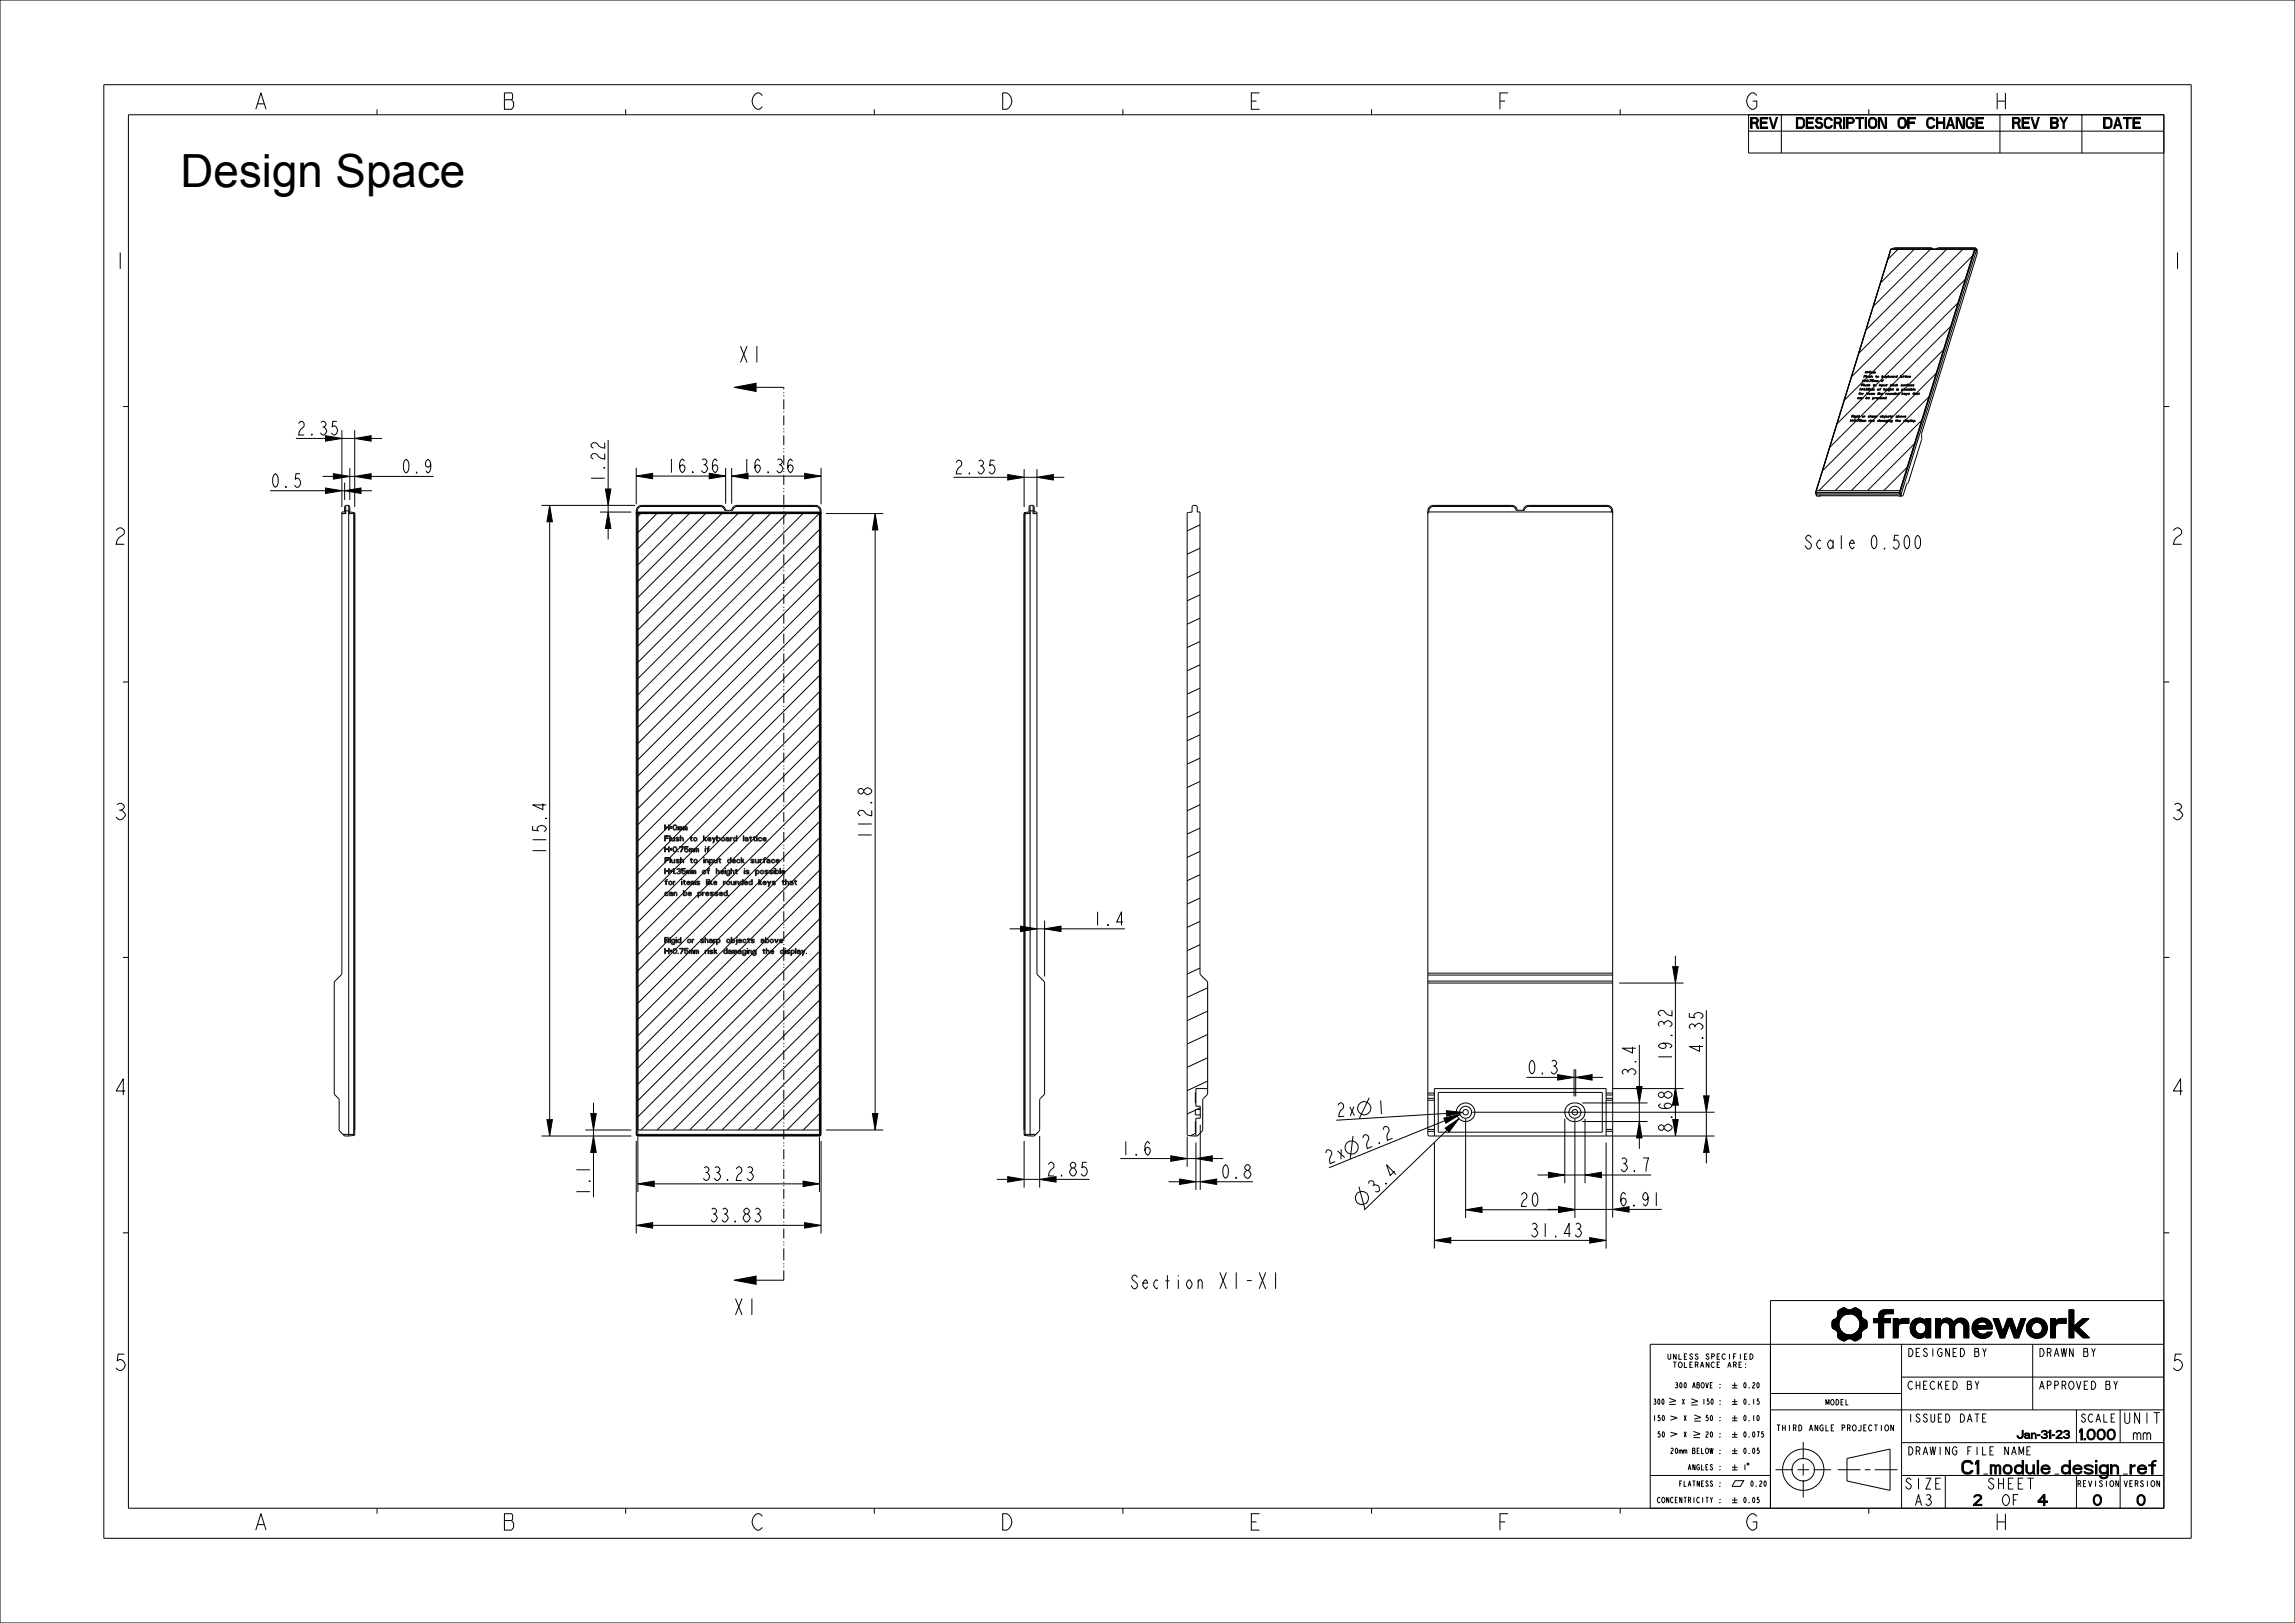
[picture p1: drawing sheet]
<svg xmlns="http://www.w3.org/2000/svg" width="420mm" height="297mm" viewBox="0 0 420 297" stroke-linecap="round" stroke-linejoin="round" font-family="sans-serif">
<defs><g id="words">
<text font-size="8.4" x="33" y="34.1">Design Space</text>
<g font-size="3.9">
<text x="46.2" y="20">A</text>
<text x="91.7" y="20">B</text>
<text x="137.2" y="20">C</text>
<text x="182.7" y="20">D</text>
<text x="228.2" y="20">E</text>
<text x="273.7" y="20">F</text>
<text x="319.2" y="20">G</text>
<text x="364.7" y="20">H</text>
<text x="20.5" y="49.2">1</text>
<text x="397" y="49.2">1</text>
<text x="20.5" y="99.6">2</text>
<text x="397" y="99.6">2</text>
<text x="20.5" y="150">3</text>
<text x="397" y="150">3</text>
<text x="20.5" y="200.4">4</text>
<text x="397" y="200.4">4</text>
<text x="224.9" y="235.8">X1-X1</text>
<text x="20.5" y="250.8">5</text>
<text x="397" y="250.8">5</text>
<text x="46.2" y="280">A</text>
<text x="91.7" y="280">B</text>
<text x="137.2" y="280">C</text>
<text x="182.7" y="280">D</text>
<text x="228.2" y="280">E</text>
<text x="273.7" y="280">F</text>
<text x="319.2" y="280">G</text>
<text x="364.7" y="280">H</text>
</g>
<g font-size="3.3">
<text x="54.2" y="79.6">2.35</text>
<text x="49.4" y="89.2">0.5</text>
<text x="73.3" y="86.6">0.9</text>
<text x="110.7" y="88.5" transform="rotate(-90 110.7 88.5)">1.22</text>
<text x="121.9" y="86.5">16.36</text>
<text x="135.7" y="86.5">16.36</text>
<text x="174.5" y="86.7">2.35</text>
<text x="332.2" y="100.5">Scale</text>
<text x="343.8" y="100.5">0.500</text>
<text x="159.5" y="153.8" transform="rotate(-90 159.5 153.8)">112.8</text>
<text x="100" y="156.7" transform="rotate(-90 100 156.7)">115.4</text>
<text x="199.9" y="169.3">1.4</text>
<text x="279.4" y="196.5">0.3</text>
<text x="299.4" y="197.2" transform="rotate(-90 299.4 197.2)">3.4</text>
<text x="306" y="194.4" transform="rotate(-90 306 194.4)">19.32</text>
<text x="311.7" y="192.9" transform="rotate(-90 311.7 192.9)">4.35</text>
<text x="251.8" y="203.9" transform="rotate(-4 251.8 203.9)">1</text>
<text x="244.5" y="204.4" transform="rotate(-4 244.5 204.4)">2x</text>
<text x="306" y="207.4" transform="rotate(-90 306 207.4)">8.68</text>
<text x="191.4" y="215.2">2.85</text>
<text x="205" y="211.4">1.6</text>
<text x="223.3" y="215.6">0.8</text>
<text x="296.2" y="214.4">3.7</text>
<text x="108" y="219.1" transform="rotate(-90 108 219.1)">1.1</text>
<text x="128.2" y="216">33.23</text>
<text x="277.9" y="220.8">20</text>
<text x="296.1" y="220.7">6.91</text>
<text x="129.6" y="223.6">33.83</text>
<text x="279.8" y="226.4">31.43</text>
<text x="209.6" y="235.8">Section</text>
<text x="354.4" y="269.8">C1_module_design_ref</text>
</g>
<g font-size="3.2">
<text x="243" y="213.1" transform="rotate(-22 243 213.1)">2x</text>
<text x="249.8" y="210.4" transform="rotate(-22 249.8 210.4)">2.2</text>
<text x="251.6" y="218.7" transform="rotate(-44 251.6 218.7)">3.4</text>
</g>
<g font-size="2.6">
<text x="320.8" y="23.5">REV</text>
<text x="330.6" y="23.5">DESCRIPTION OF CHANGEREV BY</text>
<text x="385.6" y="23.5">DATE</text>
<text x="379.9" y="263.5">1.000</text>
<text x="389.1" y="260.5">UNIT</text>
<text x="390.5" y="263.5">mm</text>
<text x="349.1" y="272.5">SIZE</text>
<text x="350.5" y="275.5">A3</text>
<text x="361.4" y="275.5">2</text>
<text x="364.3" y="272.5">SHEET</text>
<text x="366.5" y="275.5">OF</text>
<text x="373" y="275.5">4</text>
<text x="383.2" y="275.5">0</text>
<text x="391.2" y="275.5">0</text>
</g>
<g font-size="2">
<text x="349" y="248.3">DESIGNED BY</text>
<text x="373" y="248.3">DRAWN BY</text>
<text x="349" y="254.3">CHECKED BY</text>
<text x="373" y="254.3">APPROVED BY</text>
<text x="349" y="260.3">ISSUED DATE</text>
<text x="368" y="263.3">Jan-31-23</text>
<text x="381.3" y="260.3">SCALE</text>
<text x="349" y="266.3">DRAWING FILE NAME</text>
</g>
<g font-size="1.4">
<text x="325" y="261.9">THIRD ANGLE PROJECTION</text>
<text x="380.8" y="272.1">REVISION VERSION</text>
</g>
<g font-size="1.3">
<text x="306.5" y="248.8">UNLESS SPECIFIED</text>
<text x="307.3" y="250.3">TOLERANCE ARE:</text>
<text x="304.8" y="257">300</text>
<text x="307.9" y="257">X</text>
<text x="308" y="254">300 ABOVE :</text>
<text x="318.5" y="254">0.20</text>
<text x="318.5" y="257">0.15</text>
<text x="304.8" y="260">150</text>
<text x="305.4" y="263">50</text>
<text x="308.1" y="263">X</text>
<text x="308.1" y="260">X</text>
<text x="310.3" y="263">20 :</text>
<text x="310.3" y="260">50 :</text>
<text x="318.5" y="260">0.10</text>
<text x="318.5" y="263">0.075</text>
<text x="307.4" y="266">20mm BELOW :</text>
<text x="310" y="269">ANGLES :</text>
<text x="318.5" y="266">0.05</text>
<text x="318.5" y="269">1</text>
<text x="305.4" y="275">CONCENTRICITY :</text>
<text x="308.7" y="272">FLATNESS :</text>
<text x="318.5" y="275">0.05</text>
<text x="319.8" y="272">0.20</text>
</g>
</g></defs>
<g fill="none" stroke="#000" stroke-width=".18">
<path d="M0 0h420v297h-420zM19 15.5h382v266h-382zM23.5 21h372.5v255h-372.5zM69 20v1M114.5 20v1M160 20v1M205.5 20v1M251 20v1M296.5 20v1M320 21v7h76M320 24h76M326 21v7"/>
<path d="M328.8 21.5h.2v2h-.2zM329 21.5h.9l.3 .4v1.2l-.3 .4h-.9v-.3h.8l.2-.4-.1-.9-.9-.1zM342 20v1M366 21v7M381 21v7M22.5 74.4h1M59.6 79.7l3 .5-3 .5zM61.7 77.1h-.8l-.1 1 .2-.2a.84 .84 0 0 1 .8 .9 .84 .84 0 0 1-.8 .8l-.3-.4M62.6 78.7v14.1M64.9 78.7v14.1M134.4 70.9l4-.8v1.5zM135.5 63.3l1.2 3"/>
<path d="M136.7 63.3l-1.2 3M138.4 70.9h5M138.5 63.3v3M396 74.4h1M49.4 89.8h10.2M54.2 80.2h5.4M54.9 86.7h-.7l-.2 1 .3-.2a.84 .84 0 0 1 .7 .8 .84 .84 0 0 1-.7 .9l-.4-.4M59 87.2h2M59.6 89.3l3 .5-3 .5zM61 86.7l3 .5-3 .5zM62.6 89.8h.5M62.6 80.2h2.3"/>
<path d="M63.1 89.8l3-.5v1zM63.1 88.3v3.2M64 85.7v5.8M64 87.2h.9M64.9 87.2l3-.5v1zM64.9 80.2l3-.5v1zM66.1 89.8h2M67.9 87.2h11.4M67.9 80.2h2M78.8 84.9l-.1 .4-.4 .2-.3-.2a.98 .98 0 0 1 .3-1.2 1.69 1.69 0 0 1 0 2.5l-.3-.5M99.1 92.5h17.1M100.6 92.5l.5 3h-1z"/>
<path d="M100.6 95.5v109.4M109.8 93.7h5.7M110.7 81v1a1.68 1.68 0 0 1-1.5-.9l-.6-.1-.4 .4v.2l.4 .4M110.8 89.5h1l-.5 3zM111.3 93.7l.5 3h-1zM111.3 80.5v9M111.3 92.5v1.2M111.3 96.7v2M116.4 87.1l3-.5v1zM116.4 85.6v6.7M119.4 87.1h10.4M129.8 86.6l3 .5-3 .5z"/>
<path d="M131.3 84.4l-.4-.4a1.69 1.69 0 0 0 0 2.5 .98 .98 0 0 0 .4-1.3l-.4-.2-.4 .2-.1 .5M132.8 85.6v6.6M133.9 87.1l3-.5v1zM133.9 85.6v6.6M136.9 87.1h10.4M145 84.4l-.3-.4a1.69 1.69 0 0 0 0 2.5 .98 .98 0 0 0 .3-1.2l-.3-.3-.4 .3-.1 .4M147.3 86.6l3 .5-3 .5zM150.3 85.6v6.7M151.2 94h10.5M160.2 94l.5 3h-1zM160.2 97v106.8M174.5 87.3h9.9"/>
<path d="M182 84.2h-.8l-.1 1.1 .3-.3a.84 .84 0 0 1 .7 .9 .84 .84 0 0 1-.7 .8l-.4-.4M184.4 86.8l3 .5-3 .5zM187.4 85.8v7M187.4 87.3h2.4M189.8 87.3l3-.5v1zM189.8 85.8v7M192.8 87.3h2M218.2 92.7l.2-.2h.5l.2 .2v1h.5v84.4l.2 .3 1.1 1.1 .1 .4v19.3h-2.1v.7h-.1l.1 2.5h.8v2.2h-.8v.6h-.1l.1 2.7-1.5-.1-.1-.2v-113.6l.1-.2 .8-.1zM219.6 96.1l-2.3 1M331.5 98.4l-.4-.4a.57 .57 0 0 0-.6 .6l.3 .4a.88 .88 0 0 1 .5 1.3l-.2 .2a.82 .82 0 0 1-.8-.7M342.7 98.2l.3-.2a1.69 1.69 0 0 1 0 2.5 1.77 1.77 0 0 1-.3-2.3zM219.6 100.3l-2.3 1.1"/>
<path d="M219.6 104.6l-2.3 1.1M219.6 108.9l-2.3 1.1M219.6 113.1l-2.3 1.1M219.6 117.4l-2.3 1.1M22.5 124.8h1M219.6 121.7l-2.3 1.1M219.6 125.9l-2.3 1.1M219.6 130.2l-2.3 1.1M219.6 134.5l-2.3 1.1M219.6 138.7l-2.3 1.1M396 124.8h1M99.3 147v1.2l-1.8-.9h2.5"/>
<path d="M158.1 144.7l-.4-.4a.57 .57 0 0 0-.7 .6l.4 .4h.3l.4-.4M158.3 144.4a.71 .71 0 0 1 .8-.2 .71 .71 0 0 1 .4 .7 .75 .75 0 0 1-.8 .5 .75 .75 0 0 1-.6-.7zM219.6 143l-2.3 1.1M219.6 147.3l-2.3 1.1M219.6 151.5l-2.3 1.1M219.6 155.8l-2.3 1.1M22.5 175.2h1M184.8 170h2M186.8 169.5l3 .5-3 .5zM189.8 170h1.4M191.2 170l3-.5v1zM191.2 168.5v10.2"/>
<path d="M194.2 170h11.7M205.5 168.7h-1.1l.8-1.9v2.5M219.6 160.1l-2.3 1.1M219.6 164.3l-2.3 1.1M219.6 168.6l-2.3 1.1M219.6 172.9l-2.3 1.1M219.6 177.1l-2.3 1.1M261.3 179.9h33.8M261.3 179.5h33.8M261.3 178.4h33.8M261.3 178.1h33.8M296.3 179.9h11.8"/>
<path d="M306.1 176.9h1l-.5 3zM306.6 174.9v2M306.6 179.9v19.3M396 175.2h1M221 180.8l-3.7 1.7M221 185l-3.7 1.8M221 189.3l-3.7 1.7M221 193.6l-3.7 1.7M221 197.8l-3.7 1.8M279.4 197.2h5.7M284 194.2l.2-.2a.57 .57 0 0 1 .7 .7l-.4 .4a.75 .75 0 0 1 .5 .8 .75 .75 0 0 1-.8 .6l-.3-.4M284.2 195.1h.3"/>
<path d="M285.1 196.7l3 .5-3 .5zM288.1 197.2h.3M288.1 195.7v4.9M288.4 197.2l3-.5v1zM288.4 195.7v4.9M291.4 197.2h2M295.1 199.2h13M298.8 191.6v1.1l-1.9-.9h2.5M299.5 198.8h1l-.5 3zM300 191.2v7.6M304.7 200a.71 .71 0 0 1 .9-.2 .71 .71 0 0 1 .4 .7 .75 .75 0 0 1-.8 .5 .75 .75 0 0 1-.7-.8zM306 184.9v1a1.68 1.68 0 0 1-1.5-.9l-.6-.1-.4 .4v.2l.4 .4"/>
<path d="M306.6 199.2l.5 3h-1zM309.2 185.4v.7l1 .2-.2-.3a.84 .84 0 0 1 .8-.7 .84 .84 0 0 1 .9 .7l-.5 .4M312.3 184.9v15.6M99.1 207.9h16.4M100.1 204.9h1l-.5 3zM105.5 214.1h2.5M107.1 206.8h8.4M108.1 203.8h1l-.5 3zM108.6 207.9l.5 3h-1zM108.6 201.8v2M108.6 206.8v1.1M108.6 210.9v8.2"/>
<path d="M116.4 208.8v16.9M116.7 216.6l3-.5v1zM116.7 208v10.1M119.7 216.6h27.3M136.9 213.7l.2-.2a.57 .57 0 0 1 .6 .6l-.3 .5a.75 .75 0 0 1 .5 .8 .75 .75 0 0 1-.8 .6l-.4-.4M137.1 214.6h.3M147 216.1l3 .5-3 .5zM150 208v10.1M150.3 208.8v16.9M151.2 206.8h10.5M159.7 203.8h1l-.5 3zM182.4 215.8h2"/>
<path d="M184.4 215.3l3 .5-3 .5zM187.4 215.8h2.9M187.4 208.8v8.5M190.3 215.8l3-.5v1zM190.3 207.9v9.4M193.3 215.8h6.1M198.9 212.7h-.8l-.1 1 .2-.2a.84 .84 0 0 1 .8 .9 .84 .84 0 0 1-.8 .8l-.3-.4M205 212h9.3M210.4 209.3l-.4-.4a1.69 1.69 0 0 0 0 2.5 .98 .98 0 0 0 .4-1.3l-.4-.2-.3 .2-.2 .5M213.9 216.3h2M214.3 211.5l3 .5-3 .5zM215.9 215.8l3 .5-3 .5z"/>
<path d="M217.3 208v5.5M217.3 212h1.6M218.8 203.2l-1.5 .7M218.9 212l3-.5v1zM218.9 207.4l-1 .4M218.9 209.1v8.7M218.9 216.3h.8M219.7 216.3l3-.5v1zM219.7 202.7l-.7 .3M219.7 203h-.9v1h.9M219.7 205.8v12M221.9 212h2"/>
<path d="M222.7 216.3h6.6M227.9 214.4l.3-.2a.73 .73 0 0 1 .7 .7 .73 .73 0 0 1-.7 .7l-.3-.2a.65 .65 0 0 1 0-1zM228.2 214.2l-.4-.4a.57 .57 0 0 1 .6-.7l.4 .4v.3l-.4 .4M247.6 207.9l-.5 4.2M248.7 217.2l1.1 4.1M250.6 200.9l-1.9 3.8M253.1 206.7l.2-.5 .3-.1 .5 .3a.97 .97 0 0 1-.2 1.2l-.1 .4 .1 .7 1-.4M262.5 209.1v19.4M264.2 204.6l3-.7-2.6 1.6zM264.4 205.1l-21.2 8.6M264.5 206.4l2.5-1.7-1.8 2.5zM264.7 203.3l3 .3-2.9 .6z"/>
<path d="M264.7 203.7l-20.2 1.3M264.8 206.8l-15.2 14.6M268.2 204.7v18.2M269.4 203.5h44.4M281.4 215h2M283.4 214.5l3 .5-3 .5zM286.4 215h3.7M286.4 204.7v11.8M288.2 204.7v18.2M289.6 205.2h11.9M289.6 201.8h11.9M290.1 215l3-.5v1z"/>
<path d="M290.1 204.7v11.8M293.1 215h9.1M293.9 209.1v19.4M300 205.2l.5 3h-1zM300 201.8v3.4M300 208.2v2M300.7 211.9h1l-.5 2.5M303.1 218.2v2.5M304.5 200.2l-.4-.3a.57 .57 0 0 0-.6 .6l.4 .4 .4-.2 .2-.2M311.8 200.5h1l-.5 3zM312.3 207.9l.5 3h-1zM312.3 203.5v4.4"/>
<path d="M312.3 210.9v2M313.8 207.9h-18.7v14.9M22.5 225.6h1M116.4 224.2l3-.5v1zM119.4 224.2h27.9M134.4 234.3l4-.8v1.5zM134.6 237.6l1.2 3M135.8 237.6l-1.2 3M137.6 237.6v3M138.3 221.3l.2-.2a.57 .57 0 0 1 .6 .6l-.3 .4a.75 .75 0 0 1 .5 .9 .75 .75 0 0 1-.8 .6l-.4-.4M138.4 234.3h5M138.5 222.1h.3"/>
<path d="M147.3 223.7l3 .5-3 .5zM208.1 233.8l-.3-.5a.57 .57 0 0 0-.7 .7l.4 .4a.88 .88 0 0 1 .5 1.2l-.2 .2a.82 .82 0 0 1-.8-.6M223.2 232.8l1.2 3M224.4 232.8l-1.2 3M262.5 227l3-.5v1zM265.5 227h25.4M268.2 221.4l3-.5v1zM271.2 221.4h14M283.2 221.3h2M285.2 220.9l3 .5-3 .5zM285.2 220.8l3 .5-3 .5zM288.2 221.3h6.9"/>
<path d="M288.4 224.1l.3-.2a.57 .57 0 0 1 .6 .6l-.4 .4a.75 .75 0 0 1 .5 .8 .75 .75 0 0 1-.7 .7l-.4-.5M288.7 224.9h.2M290.9 226.5l3 .5-3 .5zM298.1 221.3h6M336.4 239.9l.7-.5h.5a1.25 1.25 0 0 0 1.7 0l.3-.1 .5 .3 .5 .5a1.25 1.25 0 0 0 .9 1.5 1.44 1.44 0 0 1 .1 1.4l-.1 .1a1.25 1.25 0 0 0-.9 1.5l-.1 .2-.4 .3-.8 .2a1.25 1.25 0 0 0-1.7 0l-.3 .1a1.35 1.35 0 0 1-1-1.6l-1-.9v-.9l.1-.4a1.25 1.25 0 0 0 .9-1.5zM336.4 239.9l.1-.1 1.7-.1 2.2 .1 .2 .3-4.3 .6zM336.5 239.8l1.7-.1zM336.6 239.7l.6-.3h.4l.5 .2zM337.2 239.4h.4zM338.5 239.7l1.2-.3 .7 .4zM338.8 239.6l.6-.3 .3 .1zM344.1 240l.6-.3h1.8v.7h-1.4l-.3 .3-.1 .6h1.3v.7h-1.3v2.8h-.9v-2.8h-.9v-.7h.9l.1-.8z"/>
<path d="M344.1 240l.7-.3h1.7v.7h-2.6zM378.6 239.7h.9v3l1.6-1.4h1.2l-1.9 1.6 2 1.9h-1.2l-1.7-1.6v1.6h-.9zM396 225.6h1M396 238h-72v38M302.7 256.1l.2-.1 .1 .2-.1 .2a.25 .25 0 0 1 .1 .4 .25 .25 0 0 1-.4 0M302.8 256.4h.1M302.8 259v1M303.5 256.1h.2l.1 .2-.2 .7-.2-.3zM303.8 259h-.3v.4v-.1a.34 .34 0 0 1 .4 .4 .34 .34 0 0 1-.4 .3l-.1-.2M304.2 256.1h.2l.1 .2-.2 .7-.2-.3zM304.3 259.1l.1-.1 .2 .3v.4l-.2 .3-.2-.3zM305.2 247.8v.8l.2 .2 .4-.2v-.8"/>
<path d="M306.2 249.3h.6M306.5 249.3v1M306.6 253.1h.4v.2l-.1 .1a.26 .26 0 0 1 .1 .4 .26 .26 0 0 1-.4 0M306.8 253.4h.1M307.5 253.1h.2l.1 .2v.4l-.2 .3-.2-.3zM309.5 257.1h1.2M309.5 256l1.2 .4M310.7 256.4l-1.2 .3M311.8 256v1M312.6 259h-.3l-.1 .4 .2-.1a.34 .34 0 0 1 .2 .4 .34 .34 0 0 1-.2 .3l-.2-.2M312.8 256h-.3l-.1 .4 .1-.1a.34 .34 0 0 1 .3 .4 .34 .34 0 0 1-.3 .3l-.1-.2M313.1 259.1h.2l.1 .2v.5l-.2 .2-.2-.3z"/>
<path d="M313.2 256.1h.2l.1 .2-.2 .7-.2-.3zM314.7 259.9l.1 .1zM314.7 259.3l.1 .1zM314.8 256.9v.1zM314.8 256.3v.1zM317 253.5h1M317 254h1M317 256.5h1M317 257h1M317 259.5h1M317.5 253v1M317.5 256v1"/>
<path d="M317.5 259v1M321.6 253.1h.2l.1 .2v.4l-.2 .3-.2-.3zM321.6 259.1h.2l.1 .2v.4l-.2 .3-.2-.3zM321.9 256h-.3v.4l.1-.1a.34 .34 0 0 1 .3 .4 .34 .34 0 0 1-.3 .3l-.2-.2M324 255h24M324 258h72M334.2 257.1v-1l.2 .8 .3-.8v1M335.2 256.2l.1-.1a.51 .51 0 0 1 .4 .5 .51 .51 0 0 1-.4 .5l-.3-.5zM335.4 243l1.2-.1 .1 .3-.8 .2zM335.4 241.6l1.4-.2-.3 .8 .1 .7-1.2 .1-.1-.7zM335.9 243.4l.8-.2 .3 .4 .5 .4-1.2 .6v-.8zM336 256.1a.5 .5 0 0 1 .5 .5 .5 .5 0 0 1-.5 .5z"/>
<path d="M336.3 240.7l1.9-.3-.8 .3-.6 .7-1.3 .2 .6-.4zM336.3 244.6l1.2-.6 .7 .3 2.4 .3-.2 .3-3.8 .1zM336.6 245h1.9zM336.8 245.1l1.4-.1-.6 .3-.3 .1zM336.9 256.6h.3M337.3 245.4l.3-.1zM337.4 256.1h-.5v1h.5M337.8 256.1v1h.5M338.2 240.4l2.4-.3v.6l-1 .1-.7-.3zM338.6 245l1.8-.1-1.1 .4zM338.8 244.3l.7-.3 1.1-.1v.7zM339.3 245.3l.9-.2-.6 .3z"/>
<path d="M339.5 244l1.2-.2zM339.6 240.8h1zM339.6 243.9l1.1-.2zM339.7 240.9h1zM339.7 243.8l1-.1zM339.8 241h.9l-.8 .1zM339.9 241.1l.8-.1 .1 .1-.8 .1zM339.9 243.6l.9-.1-.1 .2h-.9zM340 241.2l.8-.1v.1l-.7 .1zM340 243.5l.9-.1-.1 .1-.9 .1zM340.1 241.3l.7-.1 .7 .4-1.2 .1zM340.2 243.2l1.3-.1a1.97 1.97 0 0 1-1.5 .4z"/>
<path d="M340.3 241.7h1.3l-1.3 .1zM340.3 243l1.3-.1v.1l-1.4 .2zM340.3 241.8l1.3-.1v.1l-1.2 .1zM340.3 242.9l1.3-.1-1.3 .2zM340.4 241.9l1.2-.1 .1 .1-1.3 .2zM340.4 242.8l1.3-.1-.1 .1-1.3 .1zM340.4 242.1l1.3-.2v.2l-1.3 .1zM340.4 242.6l1.3-.1v.2l-1.3 .1zM340.4 242.2l1.3-.1v.2l-1.3 .2zM340.4 242.5l1.3-.2v.2l-1.3 .1zM342.9 241.3h.9l.9-.5v.5l-1.8 .7zM342.9 242l1.8-.7h1.3v.7h-1.3v2.8h-.9v-2.8z"/>
<path d="M343.8 240.8l1-.1-1 .6zM343.8 240.7l1-.1v.1zM343.8 240.6l1.1-.1zM343.8 240.5l1.2-.1zM343.9 240.4h1.4zM346.5 241.3h.9v.6a1.14 1.14 0 0 1 1.1-.6h.8v.9h-.9a.92 .92 0 0 0-1 .4l-.9 2.2zM346.5 241.3h.9v.6l.2-.4 .4-.2h1.3v.9h-1.3l-.5 .3-.1 2.3h-.9zM347.4 242.6v2.2h-.9zM348 252h48M348 246v30M349.6 242.9l.9-.1v.2l-.9 .2zM349.6 243.2l.9-.2v.2l-.9 .2z"/>
<path d="M349.6 243.4l.9-.2v.2l-.9 .1zM349.6 242.7l1-.1-.1 .2-.9 .1zM349.6 243.5l.9-.1 .1 .1-.9 .1zM349.6 242.6l1-.1v.1l-1 .1zM349.7 243.6l.9-.1 .1 .2-1 .1zM349.7 242.5l1-.1-.1 .1-1 .1zM349.7 243.8l1-.1v.1l-.9 .1zM349.7 242.3h1.1l-.1 .1-1 .1zM349.8 243.9l.9-.1 .2 .1-1.1 .1zM349.8 242.2l1.2-.1-.2 .2h-1.1zM349.8 244h1.2l-1.1 .1zM349.8 242.1l1.6-.1-1.6 .2z"/>
<path d="M349.9 244.1l1.1-.1a.95 .95 0 0 0 1.4-.5v.8l-2.5-.1zM349.9 244.2l2.5 .1-2.3 .1zM349.9 241.9l2.5-.1-.4 .3zM349.9 241.9l1.6 .1-1.7 .1zM350 241.8h2.4l-2.5 .1zM350.1 244.4l2.3-.1-2.2 .2zM350.1 241.7l2.1-.2 .1 .1zM350.1 241.7h2.3l-2.4 .1zM350.1 241.7l.6-.4 .6-.1 .7 .2 .4 .4v-.5h.9v3.5h-.9v-.5l-.4 .4-.6 .2-.7-.1-.6-.4-.4-.6-.1-.8 .1-.7zM350.2 244.5l2.1-.1-.1 .2h-1.8zM350.2 241.6l.3-.2 1.4-.1 .3 .2zM350.4 244.6h1.8z"/>
<path d="M350.5 244.7h1.6l-.3 .1h-.9zM350.5 241.4l1.2-.1h.2zM350.7 241.3h1zM350.9 244.8h.9zM351.1 244.9h.4zM352.4 241.3h.9v3.5h-.9v-1.3a1.15 1.15 0 0 0-.4-1.4l.4-.3zM354.2 241.3h.9v3.5h-.9zM354.2 241.3h.9v.6l.7-.6 .8-.1 .6 .3 .3 .5 .4-.5 .5-.2 .7-.1 .5 .2 .4 .4 .3 .6v2.4h-.9v-2.2l-.3-.4-.5-.2-.5 .2-.3 .4-.1 2.2h-.9v-2.2l-.3-.4-.5-.2-.5 .2-.3 .4-.1 2.2h-.9zM355.3 241.6a1.4 1.4 0 0 1 2.2 .3l-1.7 .1-.4 .2-.2 .3-.1-.6zM355.9 242h2.7a.85 .85 0 0 0-.9 .9v1.9h-.9v-1.9a.83 .83 0 0 0-.9-.9zM357.8 241.6a1.46 1.46 0 0 1 2.4 .7l-.9 .1-.5-.4h-1.3zM359.3 242.4l.9-.1 .1 2.5h-.9v-1.9z"/>
<path d="M360.9 243.2l3.7-.1v.1h-2.8v.1l-.8 .2zM361 242.6l.9-.1 2.7 .1v.5l-3.7 .1zM361 243.5l.8-.2 .1 .2-.9 .1zM361 242.5l.9-.2v.2l-.9 .1zM361 243.6l.9-.1v.1l-.9 .2zM361 242.3l1-.1-1 .3zM361 243.8l.9-.2 .1 .2-.9 .1zM361.1 242.2l1-.1-.1 .1-1 .1zM361.1 243.9l.9-.1 .1 .1-.9 .1zM361.2 242.1l1.1-.1-1.2 .2zM361.2 244l.9-.1 .2 .1-1.1 .1zM361.2 242l1.5-.1-1.5 .2z"/>
<path d="M361.2 244.1h1.3l-1.2 .1zM361.3 244.2l1.7-.1 .7-.3h.9l-.3 .5-2.8 .1zM361.3 244.2h1.5zM361.4 241.8a1.89 1.89 0 0 1 3.1 .5l-.9 .1a.9 .9 0 0 0-.9-.5l-1.5 .1zM361.4 241.7l.6-.4 .7-.1 .7 .1 .6 .4 .5 .6 .1 .9h-2.8l.3 .6 .5 .3h.6l.5-.3h.9l-.3 .5-.6 .4-.8 .2-.8-.1-.6-.4-.4-.6-.2-.7 .1-.8zM361.5 244.4l2.8-.1-.8 .5-1.1 .1zM362.1 242.1l.4-.2h.5l.4 .3 .3 .4h-1.9zM362.4 244.9l1.1-.1zM363.6 242.4l.9-.1 .1 .3h-.9zM364.8 241.3h.9l.8 2.4-.4 1.1zM364.8 241.3h.9l.8 2.4 .9-2.4h.8l.9 2.3 .8-2.3h.8l-1.3 3.5h-.8l-.9-2.4-.9 2.4h-.7zM367.4 241.3h.8l.9 2.3 1.6-2.3-1.3 3.5h-.8l-.9-2.4-.9 2.4h-.7z"/>
<path d="M369.9 241.3h.8l-1.6 2.3zM370.9 242.9l.9-.1v.2l-.9 .2zM370.9 243.2l.9-.2v.2l-.9 .1zM370.9 242.8l.9-.1v.1l-.9 .1zM370.9 243.3l.9-.1v.2l-.9 .1zM370.9 242.6l1-.1-.1 .2-.9 .1zM370.9 243.5l.9-.1 .1 .1-.9 .1zM371 242.5l1-.1-.1 .1-1 .1zM371 243.6l.9-.1v.2l-.9 .1zM371 242.3l1.1-.1-.1 .2-1 .1zM371 243.8l.9-.1 .1 .1-.9 .1zM371.1 242.2l1.2-.1-1.3 .2z"/>
<path d="M371.1 243.9l.9-.1 .2 .1-1.1 .1zM371.1 242.1l1.6-.1-1.6 .2zM371.1 244l1.1-.1 .2 .1-1.2 .1zM371.2 244.1h3.1a1.97 1.97 0 0 1-3.1 0zM371.4 241.8a1.94 1.94 0 0 1 3.2 .7l-.9 .1a.96 .96 0 0 0-1-.6l-1.6 .1zM372 246v12M373.7 242.6l.9-.1 .1 .7-.2 .7-.2 .2h-1.4a1.06 1.06 0 0 0 .8-1.5zM375.3 241.3h.9v.6a1.14 1.14 0 0 1 1.1-.6h.8v.9h-.9a.92 .92 0 0 0-1 .4l-.9 2.2zM375.3 241.3h.9v.6l.2-.4 .4-.2h1.3v.9h-1.3l-.5 .3-.1 2.3h-.9zM376.2 242.6v2.2h-.9zM380 258v6M388 258v6"/>
<path d="M396 246h-94v30M69 276v1M114.5 276v1M160 276v1M205.5 276v1M251 276v1M296.5 276v1M302 270h22M303.8 262h-.3v.4v-.1a.34 .34 0 0 1 .4 .4 .34 .34 0 0 1-.4 .3l-.1-.2M303.8 274.2l-.2-.2a.53 .53 0 0 0-.3 .5 .53 .53 0 0 0 .3 .5l.2-.2M304.2 274.1l.2-.1a.53 .53 0 0 1 .3 .5 .53 .53 0 0 1-.3 .5l-.3-.5zM304.3 262.1l.1-.1 .2 .3v.4l-.2 .3-.2-.3z"/>
<path d="M305.4 274v1l-.4-1v1M305.8 265.2l.2-.2 .2 .2-.4 .8h.4M306.7 265.1h.2l.1 .2v.5l-.2 .2-.2-.3zM307.4 271.5h.2M307.8 271h-.4v1M308.2 271v1h.4M309 269l.2-1 .3 1M309 268.7h.4M312.2 262.2l.2-.2 .2 .2-.4 .8h.4M313.1 262.1l.1-.1 .2 .3v.5l-.2 .2-.2-.3zM314.7 262.9l.1 .1zM314.7 262.3l.1 .1z"/>
<path d="M317 260h1M317 262.5h1M317 263h1M317 265.5h1M317 266h1M317 268.5h1M317 269h1M317 274.5h1M317 275h1M317.5 262v1M317.5 265v1M317.5 268v1"/>
<path d="M317.5 271h1.6l-.6 1h-1.5zM319.8 267.8h.3l-.1 .3-.3-.1zM321.5 262h.4l-.2 1M321.9 265h-.3v.4l.1-.1a.34 .34 0 0 1 .3 .4 .34 .34 0 0 1-.3 .3l-.2-.2M321.9 274h-.3v.4l.1-.1a.34 .34 0 0 1 .3 .4 .34 .34 0 0 1-.3 .3l-.2-.2M322.7 262h-.3v.4l.1-.1a.34 .34 0 0 1 .3 .4 .34 .34 0 0 1-.3 .3l-.2-.2M322.9 271.1h.2l.1 .2v.4l-.2 .3-.2-.3zM324.9 269h3.2M328.9 269h2.2M330 263.9v3.2M330 267.9v2.1M330 270.8v3.2"/>
<path d="M331.9 269h3.2M336.3 269h4.2M338 266.9l7.9-1.7v7.5l-7.9-1.7zM341.3 269h1M342 276v1M343.1 269h4.1M348 264h48M348 270h48M356 270v6M380 270v6M380.3 271.5h.3l.2-.2-.2-.3h-.3v1.1M388 270v6"/>
<circle cx="247.3" cy="210" r="1.23"/>
<circle cx="249.2" cy="219.2" r="1.23"/>
<circle cx="249.6" cy="202.8" r="1.23"/>
<circle cx="338.5" cy="242.3" r="1.93"/>
<circle cx="351.5" cy="243.1" r="1.03"/>
<circle cx="372.8" cy="243.1" r="1.88"/>
<circle cx="372.8" cy="243.1" r="1.04"/>
<circle cx="330" cy="269" r="3.8"/>
<circle cx="330" cy="269" r="2.06"/>
</g>
<g fill="#000">
<path d="M329 21.5h.9l.3 .4v1.2l-.3 .4h-.9v-.3h.8l.2-.4-.1-.9-.9-.1zM134.4 70.9l4-.8v1.5zM59.6 89.3l3 .5-3 .5zM59.6 79.7l3 .5-3 .5zM63.1 89.8l3-.5v1zM61 86.7l3 .5-3 .5zM64.9 87.2l3-.5v1zM64.9 80.2l3-.5v1zM100.6 92.5l.5 3h-1zM110.8 89.5h1l-.5 3zM111.3 93.7l.5 3h-1zM116.4 87.1l3-.5v1z"/>
<path d="M129.8 86.6l3 .5-3 .5zM133.9 87.1l3-.5v1zM147.3 86.6l3 .5-3 .5zM160.2 94l.5 3h-1zM184.4 86.8l3 .5-3 .5zM189.8 87.3l3-.5v1zM186.8 169.5l3 .5-3 .5zM191.2 170l3-.5v1zM306.1 176.9h1l-.5 3zM285.1 196.7l3 .5-3 .5zM288.4 197.2l3-.5v1zM306.6 199.2l.5 3h-1z"/>
<path d="M100.1 204.9h1l-.5 3zM108.1 203.8h1l-.5 3zM108.6 207.9l.5 3h-1zM116.7 216.6l3-.5v1zM147 216.1l3 .5-3 .5zM159.7 203.8h1l-.5 3zM184.4 215.3l3 .5-3 .5zM190.3 215.8l3-.5v1zM214.3 211.5l3 .5-3 .5zM215.9 215.8l3 .5-3 .5zM218.9 212l3-.5v1zM219.7 216.3l3-.5v1z"/>
<path d="M264.5 206.4l2.5-1.7-1.8 2.5zM264.2 204.6l3-.7-2.6 1.6zM264.7 203.3l3 .3-2.9 .6zM283.4 214.5l3 .5-3 .5zM290.1 215l3-.5v1zM299.5 198.8h1l-.5 3zM300 205.2l.5 3h-1zM312.3 207.9l.5 3h-1zM311.8 200.5h1l-.5 3zM116.4 224.2l3-.5v1zM134.4 234.3l4-.8v1.5zM147.3 223.7l3 .5-3 .5z"/>
<path d="M262.5 227l3-.5v1zM268.2 221.4l3-.5v1zM285.2 220.9l3 .5-3 .5zM285.2 220.8l3 .5-3 .5zM290.9 226.5l3 .5-3 .5zM337.2 239.4h.4zM336.6 239.7l.6-.3h.4l.5 .2zM336.5 239.8l1.7-.1zM336.4 239.9l.1-.1 1.7-.1 2.2 .1 .2 .3-4.3 .6zM338.8 239.6l.6-.3 .3 .1zM338.5 239.7l1.2-.3 .7 .4zM344.1 240l.7-.3h1.7v.7h-2.6z"/>
<path d="M335.4 243l1.2-.1 .1 .3-.8 .2zM335.4 241.6l1.4-.2-.3 .8 .1 .7-1.2 .1-.1-.7zM335.9 243.4l.8-.2 .3 .4 .5 .4-1.2 .6v-.8zM336.3 240.7l1.9-.3-.8 .3-.6 .7-1.3 .2 .6-.4zM337.3 245.4l.3-.1zM336.8 245.1l1.4-.1-.6 .3-.3 .1zM336.6 245h1.9zM338.2 240.4l2.4-.3v.6l-1 .1-.7-.3zM336.3 244.6l1.2-.6 .7 .3 2.4 .3-.2 .3-3.8 .1zM338.6 245l1.8-.1-1.1 .4zM339.3 245.3l.9-.2-.6 .3zM338.8 244.3l.7-.3 1.1-.1v.7z"/>
<path d="M339.6 240.8h1zM339.5 244l1.2-.2zM339.7 240.9h1zM339.6 243.9l1.1-.2zM339.8 241h.9l-.8 .1zM339.7 243.8l1-.1zM339.9 241.1l.8-.1 .1 .1-.8 .1zM339.9 243.6l.9-.1-.1 .2h-.9zM340 241.2l.8-.1v.1l-.7 .1zM340 243.5l.9-.1-.1 .1-.9 .1zM340.1 241.3l.7-.1 .7 .4-1.2 .1zM340.2 243.2l1.3-.1a1.97 1.97 0 0 1-1.5 .4z"/>
<path d="M340.3 241.7h1.3l-1.3 .1zM340.3 243l1.3-.1v.1l-1.4 .2zM340.3 241.8l1.3-.1v.1l-1.2 .1zM340.3 242.9l1.3-.1-1.3 .2zM340.4 241.9l1.2-.1 .1 .1-1.3 .2zM340.4 242.8l1.3-.1-.1 .1-1.3 .1zM340.4 242.1l1.3-.2v.2l-1.3 .1zM340.4 242.6l1.3-.1v.2l-1.3 .1zM340.4 242.2l1.3-.1v.2l-1.3 .2zM340.4 242.5l1.3-.2v.2l-1.3 .1zM342.9 241.3h.9l.9-.5v.5l-1.8 .7zM343.8 240.8l1-.1-1 .6z"/>
<path d="M343.8 240.7l1-.1v.1zM343.8 240.6l1.1-.1zM343.8 240.5l1.2-.1zM343.9 240.4h1.4zM342.9 242l1.8-.7h1.3v.7h-1.3v2.8h-.9v-2.8zM347.4 242.6v2.2h-.9zM346.5 241.3h.9v.6a1.14 1.14 0 0 1 1.1-.6h.8v.9h-.9a.92 .92 0 0 0-1 .4l-.9 2.2zM349.9 241.9l1.6 .1-1.7 .1zM349.6 243.2l.9-.2v.2l-.9 .2zM349.6 242.9l.9-.1v.2l-.9 .2zM349.6 243.4l.9-.2v.2l-.9 .1zM349.6 242.7l1-.1-.1 .2-.9 .1z"/>
<path d="M349.6 243.5l.9-.1 .1 .1-.9 .1zM349.6 242.6l1-.1v.1l-1 .1zM349.7 243.6l.9-.1 .1 .2-1 .1zM349.7 242.5l1-.1-.1 .1-1 .1zM349.7 243.8l1-.1v.1l-.9 .1zM349.7 242.3h1.1l-.1 .1-1 .1zM349.8 242.2l1.2-.1-.2 .2h-1.1zM349.8 243.9l.9-.1 .2 .1-1.1 .1zM349.8 244h1.2l-1.1 .1zM349.8 242.1l1.6-.1-1.6 .2zM350.7 241.3h1zM351.1 244.9h.4z"/>
<path d="M349.9 244.1l1.1-.1a.95 .95 0 0 0 1.4-.5v.8l-2.5-.1zM350.9 244.8h.9zM350.5 241.4l1.2-.1h.2zM350.2 241.6l.3-.2 1.4-.1 .3 .2zM350.5 244.7h1.6l-.3 .1h-.9zM350.4 244.6h1.8zM350.1 241.7l2.1-.2 .1 .1zM350.2 244.5l2.1-.1-.1 .2h-1.8zM350.1 241.7h2.3l-2.4 .1zM350.1 244.4l2.3-.1-2.2 .2zM350 241.8h2.4l-2.5 .1zM349.9 244.2l2.5 .1-2.3 .1z"/>
<path d="M352.4 241.3h.9v3.5h-.9v-1.3a1.15 1.15 0 0 0-.4-1.4l.4-.3zM349.9 241.9l2.5-.1-.4 .3zM354.2 241.3h.9v3.5h-.9zM355.9 242h2.7a.85 .85 0 0 0-.9 .9v1.9h-.9v-1.9a.83 .83 0 0 0-.9-.9zM355.3 241.6a1.4 1.4 0 0 1 2.2 .3l-1.7 .1-.4 .2-.2 .3-.1-.6zM357.8 241.6a1.46 1.46 0 0 1 2.4 .7l-.9 .1-.5-.4h-1.3zM359.3 242.4l.9-.1 .1 2.5h-.9v-1.9zM361 243.5l.8-.2 .1 .2-.9 .1zM361 242.5l.9-.2v.2l-.9 .1zM361 243.6l.9-.1v.1l-.9 .2zM361 242.3l1-.1-1 .3zM361 243.8l.9-.2 .1 .2-.9 .1z"/>
<path d="M361.1 242.2l1-.1-.1 .1-1 .1zM361.1 243.9l.9-.1 .1 .1-.9 .1zM361.2 242.1l1.1-.1-1.2 .2zM361.2 244l.9-.1 .2 .1-1.1 .1zM361.2 242l1.5-.1-1.5 .2zM361.2 244.1h1.3l-1.2 .1zM361.4 241.8a1.89 1.89 0 0 1 3.1 .5l-.9 .1a.9 .9 0 0 0-.9-.5l-1.5 .1zM361.3 244.2h1.5zM362.4 244.9l1.1-.1zM361.3 244.2l1.7-.1 .7-.3h.9l-.3 .5-2.8 .1zM361 242.6l.9-.1 2.7 .1v.5l-3.7 .1zM361.5 244.4l2.8-.1-.8 .5-1.1 .1z"/>
<path d="M363.6 242.4l.9-.1 .1 .3h-.9zM360.9 243.2l3.7-.1v.1h-2.8v.1l-.8 .2zM364.8 241.3h.9l.8 2.4-.4 1.1zM367.4 241.3h.8l.9 2.3 1.6-2.3-1.3 3.5h-.8l-.9-2.4-.9 2.4h-.7zM369.9 241.3h.8l-1.6 2.3zM370.9 243.2l.9-.2v.2l-.9 .1zM370.9 242.9l.9-.1v.2l-.9 .2zM370.9 243.3l.9-.1v.2l-.9 .1zM370.9 242.8l.9-.1v.1l-.9 .1zM370.9 243.5l.9-.1 .1 .1-.9 .1zM370.9 242.6l1-.1-.1 .2-.9 .1zM371 243.6l.9-.1v.2l-.9 .1z"/>
<path d="M371 242.5l1-.1-.1 .1-1 .1zM371 243.8l.9-.1 .1 .1-.9 .1zM371 242.3l1.1-.1-.1 .2-1 .1zM371.1 243.9l.9-.1 .2 .1-1.1 .1zM371.1 242.2l1.2-.1-1.3 .2zM371.1 244l1.1-.1 .2 .1-1.2 .1zM371.1 242.1l1.6-.1-1.6 .2zM371.4 241.8a1.94 1.94 0 0 1 3.2 .7l-.9 .1a.96 .96 0 0 0-1-.6l-1.6 .1zM371.2 244.1h3.1a1.97 1.97 0 0 1-3.1 0zM373.7 242.6l.9-.1 .1 .7-.2 .7-.2 .2h-1.4a1.06 1.06 0 0 0 .8-1.5zM376.2 242.6v2.2h-.9zM375.3 241.3h.9v.6a1.14 1.14 0 0 1 1.1-.6h.8v.9h-.9a.92 .92 0 0 0-1 .4l-.9 2.2z"/>
<path d="M378.6 239.7h.9v3l1.6-1.4h1.2l-1.9 1.6 2 1.9h-1.2l-1.7-1.6v1.6h-.9z"/>
</g>
<path d="M143.4 74.9v-4M143.4 234.3v-4M143.4 230.3v-155.4" fill="none" stroke="#000" stroke-width=".18" stroke-dasharray="1.8 .5 .2 .4 .2 .5" stroke-linecap="butt"/>
<path d="M328.9 21.5v2" fill="none" stroke="#000" stroke-width=".23"/>
<!-- layer: 03___PRT_ALL_CURVES -->
<g fill="none" stroke="#000" stroke-width=".18">
<path d="M346.1 45.6h15.3l-13.7 44.2h-15.3zM347.3 45.6l-1.8 1.9M350.3 45.6l-6.1 6.2M353.3 45.6l-10.5 10.5M356.3 45.6l-14.8 14.8M357 59.7l-9.2 9.2M358.3 55.4l-13.4 13.4M359.2 45.6l-19 19.1M359.7 51.1l-17 16.9M361 46.8l-22.2 22.2M338.7 76.8v.1h.3l.1-.1-.2 .4v-.2h-.2l-.1 .2zM339.1 77h.1z"/>
<path d="M339.1 76.9h.1M339.2 76.1h-.1M339.2 76v.1M339.2 76h-.2l-.1 .2 .2-.1M339.2 76.1h.1M339.2 76h-.3l-.1 .4 .1-.2h.2l.1 .2v-.3M339.2 76l.1 .1M339.3 76.1h-.1M339.3 76.9h-.2M339.3 76.9h.1M339.3 77v.1M339.3 77.1l.1 .1"/>
<path d="M339.3 76.1l-.1 .3zM339.4 76.9l-.1 .1M339.4 76h.1M339.4 77.1h.1M339.4 76.9v.2M339.4 76.5h.1M339.4 76.4v.1M339.4 76.4h.1M339.4 76.8h.2M339.4 76.8v.1M339.5 76.8a.15 .15 0 0 1 .1 .2 .15 .15 0 0 1-.2 .1M339.5 76.8l-.1 .1"/>
<path d="M339.5 76.4h.1M339.5 76.2l-.1 .2M339.5 76.3h.1M339.5 76.2v.1M339.6 76.2h-.1M339.6 76.1l-.1 .1M339.6 76.5h-.1M339.6 76.4h-.1M339.6 76.4l-.2 .1M339.6 76.4h.1M339.6 77.1l-.2 .1M339.6 76.2h.1"/>
<path d="M339.6 77v.1M339.6 76.1h.1M339.6 76.1v.1M339.6 76.3v.1M339.6 76.3h.1M339.6 76.8h.1M339.7 76.2h.1M339.7 76.3h-.1M339.7 76.1h.1M339.7 76.8v.1M339.7 76.9h.1M339.7 76.9l-.1 .1"/>
<path d="M339.7 77.2h.1M339.7 76.1v.1M339.7 76.1l-.1 .4M339.7 76.1l-.1 .3M339.8 76.1v.3zM339.9 76h.1M339.9 73h.1M339.9 76.3h.1M339.9 76.3l.1 .1M339.9 76.8h.4l-.3 .4 .2-.4zM339.9 72.9l.1 .1M339.9 72.9h.1"/>
<path d="M340 73h.1M340 76.4h.1M340 76.2l-.1 .1M340 76.3h.1M340 72.8l-.1 .2M340 72.8l-.1 .1M340 76.2v.1M340 72.8h.1M340 76.1v.1M340 72.7l.2 .1M340 72.7v.1M340 76.1h.1"/>
<path d="M340.1 76.2h-.1M340.1 76.1h-.1M340.1 76.4h-.1M340.1 76.4h.1M340.1 72.9v.1M340.1 76.2h.1M340.1 72.9h.1M340.1 76.1h.1M340.1 76.1v.1M340.1 72.8h.1M340.1 76.3v.1M340.1 76.3h-.1"/>
<path d="M340.2 76.3h-.1M340.2 76.2h.1M340.2 72h.1M340.2 76.1h.1M340.2 76.1v.1M340.3 77.1h.1zM340.3 76l-.2 .4zM340.3 73h.1M340.3 72.8h.1M340.3 72.9v.1M340.3 73h.2M340.3 72.9h.1"/>
<path d="M340.4 72.8h-.1M340.4 72.7l.2 .1M340.4 72.7l-.1 .1M340.4 72.9h-.1M340.4 71.9h.1M340.4 72h.1M340.4 72h-.2M340.4 72.9h.1M340.4 71.8l-.2 .4 .2-.3M340.4 77.1v.1M340.5 71.9h-.1M340.5 71v.2h.2l.1-.2-.1 .4v-.1h-.3l-.1 .1z"/>
<path d="M340.5 71.8v.1M340.5 72.1v.1M340.5 72.2h.1M340.5 73h-.1M340.5 72h.1M340.5 73h.1M340.5 72.9v.1M340.5 72.2h.2M340.5 72.1l.1 .1M340.5 72.8h.1M340.5 72.8h-.1M340.5 77h-.2v-.2h.4h-.3l-.1 .1 .3 .1-.2 .2"/>
<path d="M340.5 77h.1M340.5 72.8l-.2 .1M340.5 72v.1M340.5 72.8v.1M340.6 77h.1M340.6 77l-.2 .1M340.6 72h.1M340.6 72.8h.1M340.6 72.8l-.1 .2M340.6 72.2h.1M340.7 72h.1M340.7 72.2h.1"/>
<path d="M340.7 72h-.1M340.7 72.1l-.1 .1M340.7 72.7l-.1 .3zM340.7 70.3h.4h-.3l-.1 .1 .3 .1h-.3l-.1 .2zM340.7 72.1h.1M340.7 72v.1M340.7 72.8h.1M340.8 72h.1M340.8 72.8h-.1M340.8 72.1l-.1 .1M340.8 72v.1M340.8 76.4h.1"/>
<path d="M340.8 76.2v.2M340.8 76.3h.1M340.8 76.2h.1M340.8 76.9v.1M340.8 72.8h.1M340.8 76.9h.1M340.8 76.1v.1M340.8 76.2v.1M340.8 71.3h.1M340.9 76.9h.1M340.9 76.1h-.1M340.9 76.9h-.2l-.1 .3 .2-.3"/>
<path d="M340.9 76.2h-.1M340.9 72.7h.1M340.9 72.7l-.1 .1M340.9 72.8h.1M340.9 71.2h.1M340.9 76.1h.1M340.9 72.9l-4.7 4.7M340.9 76.2h.1M340.9 72.7v.1M340.9 76.9l-.1 .3 .1-.2M340.9 72l-.1 .2 .2-.2M340.9 72h.1"/>
<path d="M340.9 72.8l-.1 .2 .1-.2M341 76.4h-.1M341 76.9h-.1M341 76.1v.1M341 76.3h-.1M341 72h-.1M341 76.4h.1M341 71.3h.1M341 71.3h-.2M341 76.1h.1M341 76.1l-.1 .1M341 76.3h.1"/>
<path d="M341 76.3v.1M341 72h.1M341 76.2h.1M341 76.9v.1M341 76.9h.1M341 71.2h.1M341 76.2v.1M341 76.9v.3v-.2M341.1 76.1v.1M341.1 76.2h.1M341.1 76.2l-.1 .1M341.1 69.7l-3.6 3.6"/>
<path d="M341.1 71.1l.2-.1-.2 .4zM341.1 70.3l-.1 .4zM341.2 70.6h.1M341.2 68.7h.3h-.3v.2h.2h-.2l-.1 .2zM341.2 76.9h.1M341.2 70.6l.1 .1M341.2 70.6l.1-.2-.1 .2M341.2 71.4h.1M341.2 76.1l-.1 .3 .3-.2M341.2 76.1v.1M341.3 69.5l-.2 .1M341.3 69.5l-.1 .1h-.3v-.1l-.1 .4 .1-.2h.3v.2l.1-.4"/>
<path d="M341.3 69.5h.1M341.3 76.1h-.1M341.3 76.9v.1M341.3 77l-.1 .2 .1-.2M341.3 76.9h-.1l-.1 .3 .1-.3M341.3 76.9h.1M341.3 70.6v.1M341.3 69.7h.2M341.4 76.9l-.1 .1M341.4 70.6h-.1M341.4 69.6h.1zM341.4 76.1h-.1"/>
<path d="M341.4 76.1v.1M341.4 70.6l.1-.2-.1 .2M341.4 76.9h.1M341.4 70.6v.1M341.4 70.6h.1M341.4 71.4h.3M341.4 67.9v.2h.3l.1-.2-.1 .4v-.2h-.3l-.1 .2zM341.4 71.4h.1M341.5 71.4h.1M341.5 76.9h-.1M341.5 76.9h.1M341.5 69.7h.1"/>
<path d="M341.5 76.9l-.1 .3v-.2M341.5 73h.1M341.5 72.9h.1M341.5 72.9v.1M341.5 71.1h.1M341.5 72.2l-.6 .6M341.5 73h.2M341.5 72.6l-.1 .4zM341.6 72.8h.1M341.6 72.8h-.1M341.6 71.1h.1M341.6 71.1h-.1"/>
<path d="M341.6 69.8h.1M341.6 71.2v.1M341.6 70.5h.2M341.6 71.3h.1M341.6 70.4v.1M341.6 70.6l.1 .1M341.6 70.6h.1M341.6 72l-.1 .2zM341.6 72.7v.1M341.6 68.7l-.1 .4zM341.6 71v.1M341.6 71h.1"/>
<path d="M341.6 71.4h.1M341.6 71.8h.1M341.6 70.5h.1M341.6 69h.1M341.6 69l.2 .1M341.6 71l.2 .1M341.7 70.4l-.1 .1M341.7 71.4h-.1M341.7 70.4h-.1M341.7 71.2h-.1M341.7 71.3v.1M341.7 71.3h.1"/>
<path d="M341.7 69h.1M341.7 69v-.2l-.1 .2M341.7 71.2h.1M341.7 72.7h.1M341.7 72.7h-.1M341.7 69v.1M341.7 69.5l-.1 .3M341.7 72h.1M341.7 71.1v.1M341.7 70.6v.1M341.7 72.8h.1M341.7 72.8v.2"/>
<path d="M341.7 72.7l.1 .1M341.7 69.5h.1M341.7 72.2h.1M341.8 72l-.2 .2M341.8 71.2l-.1 .1M341.8 72.2h.1M341.8 71.1v.1M341.8 70.6h.1M341.8 72.8h.1M341.8 69.8h-.1M341.8 70.4h-.1M341.8 72.8l-.1 .2"/>
<path d="M341.8 72.1v.1M341.8 69.5h.1M341.8 69.5h-.1M341.8 70.6h-.1M341.8 71.9v.1M341.8 69.5l-.2 .3M341.8 69.5l.1 .1M341.8 70.5l.1 .1M341.8 68.1h.2zM341.8 69.1h.1M341.8 70.4h.1M341.8 69.8h.1"/>
<path d="M341.8 70.4v.1M341.8 68h.2zM341.8 69l.2-.2-.1 .3M341.8 69l-.1 .1M341.8 70.6l-.1 .1M341.9 76.3v.1M341.9 73h.1M341.9 70.6h-.1M341.9 69.5l-.1 .3M341.9 69v.1M341.9 69l-.1 .1M341.9 70.4l-.1 .1"/>
<path d="M341.9 69.8h-.3M341.9 71.9l-.2 .3M341.9 71.9l-.1 .2M341.9 76.2h.1M341.9 71.4h.1M341.9 76.3h.1M341.9 72.9h.1M341.9 72.9v.1M341.9 69.1h.1M341.9 72.8h.2M341.9 72.8v.1M341.9 76.2l.2 .1"/>
<path d="M341.9 72.8v.2M341.9 69.6h.1M341.9 69.6v.2M341.9 72.8h.1M341.9 69.8h.1M341.9 72h.1M341.9 72h-.2M342 76.1l-.1 .1M342 76.2h.1M342 76.2h-.1M342 72.8h-.1M342 72.1v.1"/>
<path d="M342 72.2h.1M342 72.8h.1M342 69v.1M342 76.1h.1M342 71.4h-.1M342 72.1h.1M342 70.3l-.1 .4zM342 72.1l.1 .1M342 70.4v.1M342.1 70.4h-.1M342.1 72.2h.1M342.1 72.1h.2"/>
<path d="M342.1 71.4h-.1M342.1 76.9h.1l-.2 .3zM342.1 72v.1M342.1 69h.1M342.1 68.9l.2 .1M342.1 76.3l-.2 .1M342.1 71.2v.1M342.1 72h.1M342.1 72.9l-.1 .1M342.1 71.3v.1M342.1 71.3h.1M342.1 72.9h.1"/>
<path d="M342.1 76.3h.1M342.1 68.9h.1M342.1 72l-.1 .1M342.1 72.8h.1M342.1 70.4h.1M342.1 76.2h.1M342.1 71.2h-.2v-.1l.3-.1h-.3l-.1 .3 .3-.1M342.1 76.1h.1M342.1 68.9h.2M342.1 76.3l-.1 .1M342.1 76.9h.1M342.1 71.3l-.1 .1-.2-.1 .1 .1"/>
<path d="M342.1 72.8l.1 .1h-.3M342.2 70.4h.1M342.2 76.1h.1M342.2 69.5h.3l-.3 .4 .3-.4M342.2 70.4v.1M342.2 72h.1M342.2 72h-.1M342.2 69.5h.1M342.2 76.1l-.1 .1M342.2 72.2h.1M342.2 70.4h-.2M342.2 67.9a.22 .22 0 0 0-.2 .3 .22 .22 0 0 0 .3 .1 .22 .22 0 0 0 .1-.3"/>
<path d="M342.2 67.9l.2 .1M342.2 70.4l-.1 .3 .1-.2M342.2 72.1h.1M342.2 72.1v.1M342.2 69l-.2 .1M342.3 72.2h-.1M342.3 72v.1M342.3 69h.1M342.3 72.1v.1M342.3 72v.1h-.3M342.3 69.1h-.2M342.3 68.9h.1"/>
<path d="M342.3 76.9l-.1 .3zM342.3 69v.1M342.3 71.2l-.1 .2 .1-.2h.1M342.3 71.2h.1M342.3 76l-.1 .4zM342.3 68.8l-.2 .1M342.3 76.8h.1M342.4 71.4l-.5 .5M342.4 71.2h.1M342.4 77.1v.1M342.4 71.2l-.1 .2 .1-.2M342.4 68h.1"/>
<path d="M342.4 77l.2 .1M342.4 76.9v.1M342.4 77.1h.1M342.4 77.2h.1M342.4 76.2h-.1M342.5 77h.1M342.5 76.1h.1M342.5 77l.2 .1M342.5 71.2h-.1M342.5 72h-.1M342.5 72l-.2 .2 .1-.2h.2M342.5 71.2h.1"/>
<path d="M342.5 72h.1M342.5 68.7l-.1 .4zM342.5 68l-.1 .3zM342.5 76.1v.3l-.1-.2M342.5 68.8v.1M342.5 68.8h.2M342.5 77.2l-9 9M342.5 76.9h.1M342.5 71.2l-.1 .1M342.5 72v.2l.1-.2M342.5 76.9h-.1M342.5 77.1v.1"/>
<path d="M342.6 71.2h.1M342.6 71.2h-.1M342.6 68l.1 .1M342.6 68v.1M342.6 72h.1M342.6 76.3v.1M342.6 76.3h.1M342.6 69.8h.2M342.6 69.8h.1M342.6 68.1h.1M342.6 77.1h-.1M342.6 76.9h.1"/>
<path d="M342.6 76.4h.1M342.6 71.2l-.1 .2 .1-.2M342.6 76.9l.1 .1M342.6 76.9h-.1M342.6 77.1h.1M342.6 76.2h.1M342.6 68.2l-1.3 1.3M342.6 68.9h-.1M342.6 68.9h.1M342.6 68.1v.2l.1-.2M342.6 76.1v.1M342.6 69.5v.2h.3l-.1 .1"/>
<path d="M342.7 76.1h-.1M342.7 76.9v.1M342.7 77.1l-.1 .1M342.7 72h.1M342.7 77.1h.1M342.7 76.2h.1M342.7 76.1h.1M342.7 76.2l-.1 .1M342.7 68.8v.1M342.7 72h-.1M342.7 68.9l-.1 .2v-.2M342.7 76.3l-.1 .1"/>
<path d="M342.7 68v.1M342.7 73h.1M342.7 68.1h.1M342.7 72.9h.1M342.7 72.7l-.1 .4zM342.7 72l-.1 .2 .1-.2M342.7 72.9l.1 .1M342.7 68v.3l.1-.2M342.7 68h.1M342.7 71.2l-.1 .2 .1-.2h.1M342.8 73h.1M342.8 76.4h-.1"/>
<path d="M342.8 68.1h.1M342.8 71.2h-.1M342.8 69.8h-.2M342.8 72.8h.2M342.8 72.8h.1M342.8 71.2h.1M342.8 76.4h.1M342.8 76.1v.1M342.8 69.8h.1M342.8 76.3v.1M342.8 76.3h-.1M342.8 76.1l-.1 .1"/>
<path d="M342.8 76.1h.1M342.8 72.2h.1M342.8 69.7h.1M342.8 69.7v.1M342.8 72l.1 .1M342.8 76.9l-.2 .2M342.8 72h.1M342.8 72.7l.2 .1M342.8 72.7v.1M342.8 76.2h.1M342.8 72.2h.2M342.8 76.2h-.1"/>
<path d="M342.8 70.6h.1M342.9 76.8l-.1 .2 .2-.1-.1 .1 .1 .2-.1-.2-.2 .2zM342.9 76.2l-.1 .1M342.9 76.4h.1M342.9 76.1h.1M342.9 71.2h.1M342.9 72.1h.1M342.9 72h.1M342.9 72l.2 .2M342.9 70.4h.1M342.9 73h-.1M342.9 76.1v.3"/>
<path d="M342.9 70.3v.4l-.1-.1zM342.9 71.2l-.1 .2v-.2M342.9 72.9v.1M342.9 70.4h.1h-.1M342.9 69.5h-.3l-.1 .2h.3M342.9 69.5h.1M342.9 72.9h.1M342.9 68l-.1 .3zM343 71.2h-.1M343 72h-.2M343 72.8h.1M343 71.2h.1"/>
<path d="M343 72.8l-.1 .1M343 69.6l-.1 .3zM343 68v.1M343 72h.1M343 72.8l-.1 .2M343 71.2l-.1 .2 .1-.2M343 72h-.1M343 68.1h.1M343 68h.1M343 72.1v.1M343 69.6h.2M343 69.6v.1"/>
<path d="M343.1 68.1l-.1 .2 .1-.2M343.1 68h.1M343.1 69.6h-.1M343.1 72h.1M343.1 76.1l-.2 .3 .3-.2M343.1 72.2h-.1M343.1 70.6h.1M343.1 72.2h.1M343.1 70.5v.1M343.1 70.6l.1 .1M343.1 69.6v.1M343.1 70.4v.1"/>
<path d="M343.1 70.4h.1M343.1 76.1h.1M343.1 69.7v.2l.1-.2M343.1 72.7l-.1 .3zM343.1 70.5h.1M343.2 68.1h-.1M343.2 68.1h.1M343.2 76.1h-.1M343.2 76.1v.1M343.2 69.6h.1M343.2 72.8h.1M343.2 68h.1"/>
<path d="M343.2 72.7v.1M343.2 68v.3v-.2M343.2 76.3l.1 .1M343.3 70.6l-.1 .1M343.3 69.6v.1M343.3 76.3h.1M343.3 76.4h.1M343.3 76.1l-.2 .4zM343.3 70.6h.1M343.3 69l.1-.2-.1 .3M343.3 69v.1M343.3 69.1h.1"/>
<path d="M343.3 70.4h-.1M343.3 69.6h.1M343.3 70.6h-.1M343.3 70.4h.1M343.3 76.4l-.4 .4M343.3 70.4l-.7 .8M343.3 69.6l-.1 .3 .1-.2M343.3 76.2h.1M343.3 76.1v.1M343.3 70.4v.1M343.3 70.5v.1M343.3 70.5h.1"/>
<path d="M343.3 76.1h.1M343.3 68.8v.1M343.3 73h.1M343.4 76.1h-.1M343.4 70.4h.1M343.4 73h.1M343.4 72.9h.1M343.4 70.4v.1M343.4 72.9v.1M343.4 70.5l-.1 .1M343.4 76.2h-.1M343.4 68.8h.1l-.1 .1"/>
<path d="M343.4 72.8h.2M343.4 72.8v.1M343.4 76.1h.1M343.4 72.8l-.1 .2M343.4 72.8h.1M343.4 69.6l-.1 .3zM343.4 76.3h.1M343.4 76.2h.1M343.5 76.1l-.1 .1M343.5 76.1h.1M343.5 76.3h-.1M343.5 69.6l-.1 .1"/>
<path d="M343.5 72.8h-.1M343.5 72.7l-.1 .1M343.5 69.6h.1M343.5 76.2l-.2 .1M343.5 76.2v.1M343.5 76.1v.1M343.5 73h-.1M343.5 72.7h.1M343.5 69.6v.1M343.5 76.2h.1M343.5 76.2l-.2 .2M343.5 69.7v.2l.1-.2"/>
<path d="M343.6 69.1h.1M343.6 72.9l-.1 .1M343.6 72.8h.1M343.6 77.1h.1M343.6 72.9h.1M343.6 68.9v.2M343.6 69h.1M343.6 71.4h.1M343.6 69.6h.1M343.6 71.3v.1M343.6 68.9v.1M343.6 77.1v.1"/>
<path d="M343.6 71.2v.1M343.6 68.9h.1M343.6 71.2h.1M343.6 76.9v.2M343.6 68.8v.1M343.6 72.8h-.1M343.6 72.8l-.2 .1M343.6 77.1l.1 .1M343.7 77l-.1 .1M343.7 71.2l-.1 .1M343.7 68.9h-.1M343.7 68.9h.1"/>
<path d="M343.7 69.6h-.1M343.7 69.6h.1M343.7 71.2h-.1M343.7 71.2h.1M343.7 73h.1M343.7 69.6v.1M343.7 71.4h.1M343.7 69l-.1 .1M343.7 69.1h-.1M343.7 77.1l-.1 .1M343.7 71.8l-.1 .4zM343.7 72.8l.3 .1-.1 .1"/>
<path d="M343.7 72.8h.1M343.7 69h.1M343.7 69.1h.1M343.7 69.6l-.1 .3 .1-.2M343.8 71.2h.1M343.8 77.1h-.1M343.8 68.8h-.2M343.8 68.8h.1M343.8 71.4h-.1M343.8 69.1h-.1M343.8 68.9h.1M343.8 77.1l-.1 .1"/>
<path d="M343.8 72.8h.1M343.8 69h-.1M343.8 71.4h.1M343.8 72.8h.2M343.8 68.9v.1M343.8 69v.1M343.8 77.1h.1M343.8 71.2v.1M343.8 72l-.1 .2zM343.8 76.9l-.1 .1M343.8 76.9v.1M343.8 68.8v.1"/>
<path d="M343.8 71.3v.1M343.8 76.9h-.2M343.8 76.9h.1M343.8 69h.1M343.8 77h.1M343.8 71.9h.1M343.9 71.2v.1M343.9 71.3l-.1 .1M343.9 73h-.2M343.9 76.8l-.1 .4zM343.9 72.9h.1M343.9 73h-.1"/>
<path d="M343.9 72.9v.1M343.9 70.4v.3zM344 77.1h-.1M344 77.1v.1M344 71.8l-.1 .3 .3-.1-.2 .1 .1 .1-.1-.1-.1 .1zM344 71.2h.1M344 77.2h.1M344 77v.1M344 72.8h.1M344 70.3h.1M344 77.1h.1M344 76.9v.1"/>
<path d="M344 76.9h.1M344 72.8h-.3M344.1 77h-.1M344.1 70.4l-.1 .3zM344.1 73h.1M344.1 76.4h.1M344.1 76.2v.1M344.1 77h.1M344.1 71.1h.1M344.1 76.4h.2M344.1 76.9h.1M344.1 76.2h.1"/>
<path d="M344.1 72.8l.2 .1M344.1 76.9h-.1M344.1 72.8h.1M344.1 76.3h.1M344.1 77.2h.1M344.1 73h.2M344.1 76.1v.1M344.2 77.1l-.1 .1M344.2 76.1h-.1M344.2 76.9h.1M344.2 72.8h.1M344.2 77.1h.1"/>
<path d="M344.2 71.1l-.2 .3 .1-.3M344.2 77.2h.1M344.2 76.1h.1M344.2 72.8l.1 .1M344.2 76.2l-.1 .1M344.2 71.1h-.1M344.2 72.8h.2M344.2 71.2h.1M344.2 71.2h-.2M344.2 77h-.1M344.2 76.9v.1M344.2 77l-.2 .2"/>
<path d="M344.2 77.1v.1M344.2 71v.1M344.2 76.9h-.1M344.2 72.1v.1M344.2 72.2h.1M344.3 76.9h.1M344.3 71.1h-.1M344.3 71v.1M344.3 76.9v.1M344.3 77l-.1 .1M344.3 70.4h.1M344.3 70.4l-.2 .1"/>
<path d="M344.3 76.3h-.2M344.3 76.4h.1M344.3 72.1h.1M344.3 72.1v.1M344.3 70.4v.3v-.2l-.2-.1M344.3 76.3h.1M344.3 72.9h.1M344.3 72.2h.1M344.3 69.6l-.1 .3zM344.3 76.2h.1M344.3 72.9v.1M344.3 76.2v.1"/>
<path d="M344.3 76.1l-.1 .1M344.3 76.1h.1M344.3 69.5h.1M344.3 73h.1M344.4 72.8h.1M344.4 72h-.1M344.4 76.1h.1M344.4 72l-.2 .1M344.4 72.7v.1M344.4 72.7l-.3 .1M344.4 76.1v.1M344.4 76.2h.1"/>
<path d="M344.4 76.2l-.1 .2M344.4 72l.1 .1h-.2M344.4 72h.1M344.4 69.5h.1M344.4 69.5h-.1M344.4 70.6h.1M344.4 70.4l-.1 .4zM344.4 76.9l-.1 .3 .1-.3h.1M344.5 68.7l-.1 .2 .2-.1-.1 .1 .1 .2-.1-.1-.2 .1zM344.5 70.5h-.1M344.5 72.2h-.1M344.5 76.3h.1"/>
<path d="M344.5 76.3v.1M344.5 72h.1M344.5 76.9h-.1M344.5 72.1h.1M344.5 72.1v.1M344.5 70.6h-.1M344.5 76.9h.1M344.5 70.4h.1M344.5 76.4h.1M344.5 73h.1M344.5 72.1h-.2M344.5 70.4h.2"/>
<path d="M344.5 72v.1M344.5 72.9h.1M344.5 72.9v.1M344.5 69.6h-.1h.1M344.5 76l-.1 .4zM344.5 72.8v.2M344.5 72.8h.1M344.5 76.2h.1M344.5 76.1v.1M344.5 69.6l-.1 .3 .2-.3M344.5 72.8h.2M344.6 69.5l-.1 .1"/>
<path d="M344.6 72.8h-.1M344.6 70.6h-.1M344.6 73h.1M344.6 76.1h-.1M344.6 76.2h-.1M344.6 69.6h.1M344.6 76.1h.1M344.6 72.8h.1M344.6 76.9h.1M344.6 69.5v.1M344.6 76.2h.1M344.6 76.9l-.1 .3v-.2"/>
<path d="M344.6 72.7v.1M344.6 72.7l.2 .1M344.6 69.5h.1M344.6 70.4l-.1 .1M344.6 70.4v.1M344.6 70.5l-.1 .2M344.7 69.5h-.1M344.7 76.9h.1M344.7 73h-.2M344.7 73l.1-.1zM344.7 76.2l-.1 .2h-.1M344.7 76.9h-.1"/>
<path d="M344.7 76.1l-.1 .1M344.7 76.1h.1M344.7 70.4v.1M344.7 70.5l-.1 .1M344.7 73h.1M344.7 76.9l-.1 .3 .1-.3M344.7 72.8h.1M344.7 69l-1.4 1.4M344.7 69v.1M344.7 69.1h.3M344.7 76.1l.1 .1M344.8 70.6l.1-.2-.1 .2"/>
<path d="M344.8 70.6h.1M344.8 72.8h-.1M344.8 69h.1M344.8 76.5h.1M344.8 76.2h.1M344.8 77.1h.1M344.8 76.2l-.1 .2M344.8 68.9l-.1 .1M344.8 72.8h.1M344.8 77.1v.1M344.8 68.9h.1M344.8 77.2h.1"/>
<path d="M344.8 77v.1M344.8 72.8l-.3 .1M344.8 70.6v.1M344.8 71l-.1 .4zM344.8 76.9v.1M344.8 76.9h.1M344.8 76.4v.1M344.8 68.8v.1M344.9 77l-.1 .1M344.9 73h.1M344.9 71.2h-.1M344.9 76.9l-.1 .1"/>
<path d="M344.9 68.9h-.1M344.9 68.9h.1M344.9 76.5h-.1M344.9 71.2h.1M344.9 76.4l.1-.3-.2 .3M344.9 76.4v.1M344.9 77.1l-.1 .1M344.9 77h.1M344.9 72.8v.2M344.9 76.9h.1M344.9 68.8l.1 .1M344.9 68.8h-.1"/>
<path d="M344.9 77h-.1M344.9 72.8h.1M344.9 70.6h.1M344.9 77.2h.1M344.9 69h-.1M345 77.1h-.1M345 68.9h.1M345 70.6l.1-.2-.1 .2M345 70.6l-.2 .1M345 71.2h.1M344.9 69h.1M345 77.1l-.1 .1"/>
<path d="M345 70.6v.1M345 70.6h-.1M345 76.9h.1M345 68.9h-.2M345 71.2l-.1 .2v-.2M345 77.1h.1M345 77.1v.1M345 76h.1M345 77v.1M345 77h-.1M345 76.9v.1M345 68.9l-.2 .1"/>
<path d="M345 76.9h-.1M345 73h.1M345.1 76.3v.1M345.1 71.4h.1M345.1 76.9h.1M345.1 76.4h.1M345.1 73h.1M345.1 76.9v.1M345.1 77l-.1 .1M345.1 76.2h.2M345.1 76.2v.1M345.1 71.3v.1"/>
<path d="M345.1 72.8h-.2M345.1 72.8h.1M345.1 76.3h.1M345.1 72.9l-.1 .1M345.1 76.2h.1M345.1 71.3h.1M345.1 71.2v.1M345.1 72h.2l-.3 .2zM345.1 77.3h.1M345.1 72.8h-.2v.2M345.1 68.8l.2 .2 .2-.2-.4 .4 .1-.1zM345.1 77.1h.1"/>
<path d="M345.2 71.2l-.1 .1M345.2 77.1h.1M345.2 71.4h.1M345.2 77.3h.1M345.2 77.2l-.1 .1M345.2 77.2h.1M345.2 77.2v.1M345.2 72h.1M345.2 77.1v.1M345.2 71.2h-.1M345.2 76.2h.1M345.2 76.2h-.1"/>
<path d="M345.2 76.1l-.1 .1M345.2 77l-.1 .1M345.2 72.6l-.1 .4zM345.2 76.9v.1M345.2 71.2h.1M345.2 73h.1M345.2 76.3h.1M345.2 77v.1M345.2 70.6h.1M345.3 77h-.1M345.3 70.6v.1M345.3 77.3h-.1"/>
<path d="M345.3 70.4h.1M345.3 76.3h-.1M345.3 71.2l.1 .1M345.3 71.2h-.1M345.3 76.2h.1M345.3 76.3h.1M345.3 76.1l.1 .1M345.3 71.4l-10.4 10.5M345.3 71.4h-.1M345.3 77.1l-.1 .1M345.3 71.2h.1M345.3 76.3l-.1 .1"/>
<path d="M345.3 70.4h.1h-.1M345.3 70.6v-.3l-.1 .3M345.3 71.2v.1M345.3 77.2v.1M345.3 71.4h.1M345.3 72.2h.1M345.3 71.3h.1M345.4 77.2l.1-.3-.2 .4M345.4 77.2h-.1M345.4 77.1l-.1 .1M345.4 76.2h-.1M345.4 72.2h.1"/>
<path d="M345.4 76.2h.1M345.4 72l-.1 .2M345.4 76.9l-.1 .1M345.4 76.9h.1M345.4 71.3h-.3M345.4 72.1v.1M345.4 71.3h.1M345.4 72.1h.1M345.4 77.1h.1M345.4 76.9v.1M345.4 72h.1M345.4 76.9h-.2"/>
<path d="M345.4 76.3h.1M345.4 77h.1M345.4 76.3l.1 .1M345.5 76.3h.1M345.5 71.2l-.2 .2M345.5 76.2v.1M345.5 72h-.1M345.5 72h.1M345.5 76.2h.1M345.5 71.2l-.1 .2zM345.5 76.1l-.1 .2M345.5 77.1l-12.6 12.7"/>
<path d="M345.5 69v.1M345.5 69.1h.1M345.5 69h.1M345.5 71.1h.1M345.5 76.1h.1M345.5 72.2h.1M345.5 71.5l.1 .1M345.6 76.2h.1M345.6 76.2h-.1M345.6 71.4h.1M345.6 76.1h-.1M345.6 68.7l-.2 .4z"/>
<path d="M345.6 72.1l-.1 .1M345.6 72.2h-.1M345.6 71.6h.1M345.6 68.9h-.1M345.6 68.9h.1M345.6 76.9l-.1 .3zM345.6 72.1h.1M345.6 72l-.2 .1M345.6 72v.1M345.6 68.8v.1M345.6 72h.1M345.6 71.2v.2"/>
<path d="M345.6 71.5h-.1M345.6 71.2h.1M345.6 68.8h.1M345.6 76.8h.1M345.6 72.1v.1M345.6 76.3h-.1M345.6 71.3v.1M345.6 68.9l.1 .1M345.7 76.3h.1M345.7 76.3h-.1M345.7 76.2h.1M345.7 69h-.1"/>
<path d="M345.7 71.2l-.1 .1M345.7 71.4h.1M345.7 77l-.1 .1M345.7 71.2h-.1M345.7 76.3l-.2 .1M345.7 69l-.1 .1M345.7 72.2l.1-.2v.1l.1 .1M345.7 72.2h.1M345.7 76.9l-.1 .3zM345.7 71.2h.1M345.8 72.2h.1M345.8 77h-.1"/>
<path d="M345.8 71.5l-.1 .1M345.8 76.9h-.1M345.8 71.4h-.2M345.8 71.2v.1M345.8 68.8l-.2 .1M345.8 68.8v.1M345.8 71.5l.1-.3-.1 .3-.2 .1M345.8 71.5h.1M345.8 71.2h-.1M345.8 71.2h.1M345.8 71.4h.1M345.8 71.4h-.1"/>
<path d="M345.8 68.9h.1M345.8 76.9h.1M345.8 68.9l-.1 .2M345.8 71.3v.1M345.8 76.9v.1M345.8 76.1h.1M345.9 71.2h.1M345.9 69h.1M345.9 69v.1M345.9 76.9h.1M345.9 76.3v.1M345.9 68.9v.1"/>
<path d="M345.9 69.1h.1M345.9 72.2h.1M345.9 76.4h.1M345.9 77l-.1 .2 .1-.2M345.9 68.9h.1M345.9 76.3l.1-.3-.1 .3M345.9 76.3h.1M345.9 69h.2M345.9 72.1l.1-.1-.1 .2M345.9 72.1v.1M345.9 76.9v.1M346 70.6v.1"/>
<path d="M346 70.4v.2M346 70.6h.1M346 68.8l-.1 .1M346 68.8h.2M346 68.9h-.1M346 76.3v.1M346 70.5v.1M346 70.7h.1M346 68.9h.1M346 77.1h.1M346 77.1l.1 .1M346 77.2v.1"/>
<path d="M346 77.2h.1M346 77.2l.1 .1M346 71l-.1 .4zM346 77v.1M346.1 76.9l-.1 .1M346.1 77.1h.1M346.1 70.6l-.6 .6M346.1 69.1h-.2M346.1 76.1h-.3M346.1 76.1h.1M346.1 69h.1M346.1 69.1h.1"/>
<path d="M346.1 77v.1M346.1 71.2h.1M346.1 76.9h.1M346.1 70.6l-.1 .1M346.1 76.3v.1M346.1 70.6h.1M346.1 68.9h.1M346.1 77.3h-.1M346.1 71.2h-.1M346.1 68.9v.1M346.1 76.3h.1M346.1 76.2h.1"/>
<path d="M346.1 72v.2zM346.1 77.3h.1M346.2 70.4l-.2 .1M346.2 70.4v.1M346.2 68.8v.1M346.2 77.1l-.1 .1M346.2 70.6h-.1M346.2 68.9v.1M346.2 76.2l.2 .1M346.2 69l-.1 .1M346.2 71.2h.1M346.2 77.3h-.1"/>
<path d="M346.2 70.4h-.2M346.2 70.4h.1M346.2 76.2h.1M346.2 77.2h-.1M346.2 77.2l-.1 .1M346.2 72h.1M346.2 77.2h.1M346.2 77.1v.1M346.2 76.1l-.1 .1M346.2 71.2v.2v-.2M346.2 76.9h-.1M346.2 76.9h.1"/>
<path d="M346.2 77.1h.1M346.2 69l.1 .1M346.2 69h.1M346.3 70.3l-.2 .4zM346.3 77.1h-.1M346.3 76.9h.1M346.3 72h-.1M346.3 72h.1M346.3 76.3l-.2 .1M346.3 69.1h.1M346.3 69h-.1M346.3 77h-.2"/>
<path d="M346.3 77h.1M346.3 76.4l-.5 .5M346.3 68.9h.1M346.3 69h.1M346.3 68.9v.1M346.3 76.9l-.1 .4M346.3 76.9l-.1 .3M346.3 76.1l.1 .1M346.3 68.8v.1M346.3 68.8h.2M346.3 70.5l.1 .2M346.3 76.3h.1"/>
<path d="M346.3 72v.2l.1-.2M346.3 70.5v.1M346.3 70.6h.1M346.3 70.5h.3M346.3 71.2h.1M346.4 69l.1-.1v.2M346.4 69h-.1M346.4 70.4l-.1 .1M346.4 76.3h.1M346.4 68.9h-.1M346.4 70.6h.1M346.4 70.5h-.1"/>
<path d="M346.4 71.4h.1M346.4 76.2h.1M346.4 72h.1M346.4 76.1l-.2 .1M346.4 76.1h.1M346.4 70.5h.1M346.4 76.3l-.1 .1M346.4 76.1v.1M346.4 70.4h.1M346.4 71.4l.1-.3-.1 .3M346.4 70.6h.2zM346.4 72.2h.1"/>
<path d="M346.4 70.4h.2M346.4 70.4v.1M346.4 70.4l.2 .1M346.5 69.1h-.2M346.5 68.9h-.1M346.5 68.9h.1M346.5 72.2h.1M346.5 69v.1M346.5 69.1h.1M346.5 72l-.1 .2M346.5 71.4h.1M346.5 72h.1"/>
<path d="M346.5 72.1l.1 .1M346.5 68.9h-.2M346.5 72v.1M346.5 68.8l.1 .1M346.6 70.4v.1M346.6 68.9l-.1 .1M346.6 70.5h.1M346.6 71.2h-.3M346.6 71.2h.1M346.6 72h.1M346.6 72h-.1M346.6 72.2h.1"/>
<path d="M346.7 72.2h-.1M346.7 68.8h.2l-.3 .3zM346.7 72.2h.1M346.7 72h.1M346.7 72.1v.1M346.7 72h-.2M346.7 70.6h.1M346.7 70.6l.1 .1M346.7 70.4v.2M346.8 70.6h.1M346.8 70.5l-.1 .1M346.8 70.5h.1"/>
<path d="M346.8 68.8l-.1 .1M346.8 71.8l-.1 .4zM346.8 70.4v.1M346.8 72.1v.1M346.8 70.4h-.1M346.8 70.4h.1M346.8 72.2h.1M346.9 70.4h-.1M346.9 70.4h.1M346.9 72.2h.1M346.9 70.6h-.1M346.9 72.1h.1"/>
<path d="M346.9 72.1v.1M346.9 69v.1M346.9 72.1h.2M346.9 76.9h.1M346.9 72v.1M346.9 69.1h.2M346.9 70.6l-.1 .1M346.9 70.6h.1M346.9 72h.1M346.9 77.1h.1M346.9 76.3l.1 .1M346.9 76.3h.1"/>
<path d="M346.9 77.1l.1 .1M347 72l-.2 .1M347 70.4v.1M347 70.5h.1M347 69h.1M347 76.4h.1M347 77.1v-.3l-.1 .3M347 77.1h.1M347 68.8l-.1 .2M347 77.2h.1M347 76.2l-.1 .1M347 76.2h.1"/>
<path d="M347 76.3h.1M347 68.9v.1M347 68.9h.1M347 72h.1M347 76.1h.1M347 76.1v.1M347 72.2h-.1M347 72h-.1M347 72l.1 .1h-.2M347 77.1v.1M347.1 76.2l-.1 .1M347.1 72.2h-.1"/>
<path d="M347.1 72h.1M347.1 72.1h.1M347.1 72.1v.1M347.1 76.3l-.1 .1M347.1 76.3l.1 .1M347.1 69.1h.1M347.1 76.2h.1M347.1 68.8h-.1M347.1 68.8h.1M347.1 76.2h-.1M347.1 72v.1M347.1 69h-.1"/>
<path d="M347.1 76.1h-.1M347.1 71.2l-.1 .2zM347.1 69v.1M347.1 76.9h-.2M347.1 76.9h.1M347.1 69h.1M347.1 70.3v.2l.2-.1-.1 .1 .1 .2-.1-.2-.2 .2zM347.1 68.9h.1M347.1 71.1h.1M347.2 76.4h-.1M347.2 68.8v.1M347.2 76.4h.1"/>
<path d="M347.2 76.2h.1M347.2 72.2h.1M347.2 72.2h.2M347.2 76.2h-.1M347.2 76.2v.2M347.2 71.2l.2 .2M347.2 71.2h.1M347.2 71.4h.1M347.2 76.1h-.1M347.2 76.1h.1M347.2 68.7l-.1 .4zM347.2 72v.2"/>
<path d="M347.2 76.8l-.1 .4zM347.2 76.1l.1 .1M347.3 72h-.1M347.3 76.2l-.1 .2M347.3 76.9l-.1 .1M347.3 71.2v.1M347.3 71.3l.2 .1M347.3 71.2h.1M347.3 76.9v.1M347.3 76.9h.1M347.4 71.4h-.1M347.4 76.3h.1"/>
<path d="M347.4 76.3v.1M347.4 76.9h.1M347.4 76.4h.1M347.4 76.9v.1M347.4 71.2h.1M347.4 72.2h.1M347.4 71.2h-.2M347.4 72l-.1 .1 .1 .1M347.4 72h.1M347.4 76l-.1 .4zM347.4 71.4h.1M347.4 76.1v.1"/>
<path d="M347.4 77l-.1 .2 .1-.2M347.5 72h.1M347.5 76.1h-.1M347.5 72.1l-.1 .1M347.5 72h-.2M347.5 71.2h.1M347.5 76.1h.1M347.5 71.4h-.2M347.5 71.4h.1M347.5 76.2h-.1M347.5 77.1h.1M347.6 77.1v.1"/>
<path d="M347.6 71.8l-.2 .4zM347.6 77v.1M347.6 77.1h.1M347.6 76.2v.1h-.2M347.6 76.9l-.1 .2M347.6 76.1l-.1 .1M347.6 76.1h.1M347.6 77h.1M347.6 76.1l.1 .1M347.7 76.2h.1M347.7 76.2l-.3 .2M347.7 76.9l-.1 .1"/>
<path d="M347.7 76.9l.1 .1h-.2M347.7 77.1l-.1 .1M347.7 76.9h-.1M347.7 69l-1.5 1.5M347.7 77.1h.1M347.7 76.4h.1M347.7 76.2v.2M347.8 76.9v.1M347.8 77.1h.1M347.8 77.1h-.1M347.8 76.4h.1M347.8 76.3h.1"/>
<path d="M347.8 76.2h-.1M347.8 76.2h.1M347.8 77h-.2M347.8 77.1l-.1 .1M347.8 76.2v.1M347.8 68.7l-.1 .4zM347.8 76.1h.1M347.8 69l.1 .1M347.8 69h.1M347.9 69.1h.1M347.9 69h-.1M347.9 68.9h.1"/>
<path d="M347.9 70.6h.1M347.9 69h.1M347.9 70.5h.2M347.9 70.4v.1M347.9 68.9v.1M347.9 70.6l.1 .1M347.9 76.4h.1M347.9 68.8h.2M347.9 68.8v.1M347.9 76.1l.1 .1M347.9 70.5h.1M348 76.1l-.2 .1"/>
<path d="M348 76.1h.1M348 76.3h-.1M348 68.9h-.1M348 76.3l-.1 .1M348 76.2h.1M348 70.4h-.1M348 70.4h.1M348 76.2v.1M348 76.1v.1M348 70.6v.1M348.1 69.1h-.2M348.1 68.9h-.1"/>
<path d="M348.1 68.9h.1M348.1 71.4h.1M348.1 69v.1M348.1 69.1h.1M348.1 70.6h-.1M348.1 71.3v.1M348.1 70.6h.1M348.1 71.2l-.1 .4zM348.1 70.4h-.1M348.1 68.9l-.2 .1M348.1 68.9h-.2M348.1 68.9v.2"/>
<path d="M348.1 70.5l.1 .1M348.1 71.2v.1M348.1 71.2h.1M348.1 71.8v.3l.2-.1-.1 .1 .1 .1-.1-.1-.2 .1zM348.1 70.4h.1M348.1 76.1l.1 .2 .3-.2-.2 .3zM348.1 68.8l.1 .1M348.2 70.6l-.2 .1M348.2 71.2h-.1M348.2 70.6h.1M348.2 68.9l-.1 .1M348.2 70.4h.1"/>
<path d="M348.2 71.2h.1M348.2 70.4h-.1M348.2 71.4h.1M348.3 71.4h-.1M348.3 71.2h.1M348.3 71.2h-.1M348.3 71.4h.1M348.3 71.4l-4.8 4.8M348.3 70.6v.1M348.3 70.6v-.2l-.1 .2M348.3 70.6h.1M348.3 71.2v.1"/>
<path d="M348.3 69l.1-.2v.2M348.3 69v.1M348.3 71.3v.1M348.3 77.1h.1M348.3 77.1l.1 .1M348.4 69h.1M348.4 71.2h.1M348.4 68.8l-.1 .1M348.4 71.2l-.1 .2M348.4 69l-.1 .1M348.4 70.6l-.1 .1M348.4 77l-.1 .1"/>
<path d="M348.4 72.1v.1M348.4 76.9v.1M348.4 68.8h.1l-.1 .1M348.4 72.2h.1M348.4 77l.1 .1M348.4 72.1h.1M348.4 71.4h.1M348.5 70.6h-.1M348.5 70.6l.1-.2-.1 .2M348.5 72.1h-.1M348.5 72.1v.1M348.5 77h.1"/>
<path d="M348.5 77h-.1M348.5 77.2l-12.7 12.6M348.5 71.4h.1M348.5 70.6v.1M348.5 71.2l-.1 .2M348.5 76.9h-.1M348.5 72.1h.2M348.5 72v.1M348.5 72.2h.1M348.5 71.3v.1M348.5 77.1l-.1 .1M348.5 76.9h.1"/>
<path d="M348.5 72l-.1 .1M348.5 71.2h.1M348.5 72h.1M348.5 76.3l.1 .1M348.5 72h.2M348.5 72l.2 .1h-.2M348.5 77.1v.1M348.5 71.2v.1M348.6 76.4h.1M348.6 76.3h.1M348.6 76.2h.2M348.6 76.2l-.1 .1"/>
<path d="M348.6 77.1h-.1M348.6 77.1l-.1 .1M348.6 76.2v.1M348.6 77.1h.1M348.6 76.2h.1M348.6 72.2h-.1M348.6 76.9h.1M348.6 77l-.1 .1M348.6 71.2h.1M348.6 72.2h.1M348.6 71.4h.1M348.6 72.1v.1"/>
<path d="M348.7 76.2h-.1M348.7 76.1l-.1 .1M348.7 76.1h.1M348.7 69h.1M348.7 71.2h-.2M348.7 71.2h.1M348.7 71.4h-.1M348.7 68.8v.1M348.7 72v.1M348.7 71.2v.1M348.7 70.4l-.1 .3zM348.7 68.8v.3l-.1-.1z"/>
<path d="M348.7 71.3v.1M348.7 76.8l-.1 .4zM348.7 76.1v.1M348.7 76.1l.1 .1M348.7 76.3h-.1M348.7 68.8h.1l-.1 .1M348.7 70.4h.2zM348.7 76.3h.1M348.8 76.2h.1M348.8 76.3h.1M348.8 76.3h-.1M348.8 76.1v.1"/>
<path d="M348.8 76.9l-.1 .3zM348.8 76.3l-.2 .1M348.8 71.4h.1M348.8 76.8l-.1 .1M348.8 72l.1 .1 .2-.1-.3 .4 .1-.2zM348.8 71.2v.1M348.8 71.3h.1M348.9 77.1h.1M348.9 71.4h.1M348.9 76.8h-.1M348.9 71.3h.2M348.9 77.1v.1"/>
<path d="M348.9 71.2v.1M348.9 71.3h.1M348.9 77h.1M348.9 76.9v.1M348.9 68.8l-.1 .3zM348.9 71.2h-.1M348.9 71.2h.1M348.9 77l.2 .1M348.9 68.7h.1M348.9 77h.2M349 69v.1M349 69.1h.1"/>
<path d="M349 71.4h-.1M349 71.3v.1M349 76.9h-.1M349 69h.2M349 71.2h-.1M349 70.4h-.1h.1M349 68.9v.1M349 68.9h.1M349 70.3l-.1 .4 .2-.4M349 71.4h.1M349.1 71.3v.1M349.1 70.3h-.1"/>
<path d="M349.1 68.9l-.1 .1M349.1 77.1l-.2 .1M349.1 76.9h.1M349.1 71.2h.1M349.1 70.4h.1M349.1 77.2h-.1M349.1 76.9h-.1M349.1 71.2h-.1M349.1 77.1h.1M349.1 71.4h-.1M349.1 71.4h.1M349.1 77v.1"/>
<path d="M349.1 70.3h.1M349.1 77.1v.1M349.2 76.9h.1M349.2 72.2h.1M349.2 76.9l-.1 .1M349.2 68.8h-.1M349.2 72v.1M349.2 70.6h.1M349.2 72h.1M349.2 72.1h.1M349.2 71.4h.1M349.2 70.3h-.1"/>
<path d="M349.2 71.2l.1 .1M349.2 69.1h-.2M349.2 70.3h.1M349.2 71.2h.1M349.2 69h.1M349.2 68.9h.1M349.2 72.1h.2M349.2 70.6l.1 .1M349.2 70.4l-.9 1M349.2 70.4v.1M349.2 72l.2 .1M349.3 68.9h.1"/>
<path d="M349.3 71.3l.1 .1M349.3 70.4h-.1M349.3 72h-.1M349.3 71.2v.1M349.3 70.5l-.1 .1M349.3 71.3h.1M349.3 77.1h.1M349.3 72h.1M349.3 70.4h.1M349.3 68.8l-.2 .1M349.3 77.1v.1M349.3 76.9l-.1 .4z"/>
<path d="M349.3 71.2h-.1M349.3 71.4h-.1M349.3 70.4h.2M349.3 70.5h.1M349.3 70.4l-.1 .1M349.3 77h.1M349.3 70.6v.1M349.3 71.2h.1M349.3 71.2h.2M349.4 71.4h-.1M349.4 76.9h-.1M349.4 69v.1"/>
<path d="M349.4 72h.1M349.4 70.6l-.1 .1M349.4 69.1h.2M349.4 76.9h.1M349.4 72.1h.1M349.4 72.2h-.1M349.4 70.6h-.1M349.4 71.4h.1M349.4 72.2h-.2M349.4 69h.1M349.4 72.1v.1M349.4 70.6h.1"/>
<path d="M349.4 72.1l.1 .1M349.4 72.2h.1M349.4 70.6l.1 .1M349.4 68.9h.2M349.4 77.1l-.1 .1M349.4 68.9h.1M349.4 71.3h.1M349.4 72h-.1M349.5 71.2h.1M349.5 72.2h-.1M349.5 70.5h-.2M349.5 72.2h.1"/>
<path d="M349.5 77.1h-.1M349.5 72h.1M349.5 70.4l-.1 .2M349.5 71.3v.1M349.5 77.1l-.1 .1M349.5 71.4h-.2M349.5 68.8l.2 .1M349.5 68.8l-.1 .2M349.5 70.6v.1M349.5 71.4h.1M349.5 76.9h-.1M349.5 76.9h.1"/>
<path d="M349.5 70.4h.1M349.5 68.9h-.1M349.5 77h-.2M349.5 77h.1M349.5 68.9h.1M349.5 70.4v.2M349.5 77v.1M349.5 76.9v.2M349.6 69h-.2M349.6 69h.1M349.6 70.6h.1M349.6 71.2l-.1 .2z"/>
<path d="M349.6 70.5v.1M349.6 68.9h.1M349.6 70.6l.1 .1M349.7 70.4l-.1 .1M349.6 71.1h.1M349.7 70.5v.1M349.7 68.9l-.3 .1M349.7 68.9h.1M349.7 70.5h.1M349.7 70.4h.1M349.7 76.8l-.1 .4zM349.7 71.4h.1"/>
<path d="M349.7 71.3v.1M349.7 70.4h.2M349.7 71.4h.2M349.8 77.1v.1M349.8 71.4h.1M349.8 77.2h.1M349.8 77h.1M349.8 71l-.1 .4zM349.8 76.9v.1M349.8 77.1h.1M349.8 70.6h.1l-.2 .1M349.8 71.2v.1"/>
<path d="M349.8 76.9h.1M349.8 71.2h.1M349.8 77v.1M349.8 70.4h.1M349.9 71.2h-.1M349.9 70.4h.1M349.9 70.4v.1M349.9 70.5h.1M349.9 77.1l-.1 .1M349.9 77h-.1M349.9 76.9h-.1M349.9 77l-.1 .1"/>
<path d="M349.9 71.4h.1M349.9 71.2h.1M349.9 77.1h.1M350 77.1l-.1 .1M350 71.2v.1M350 76.9h.1M350 71.3l-.1 .1M350 77.1h-.1M350 77.1v.1M350 76.9h-.1M350 71.2h.1M350 77.2h.1"/>
<path d="M350 70.6h.1M350 77h-.1M350 77v.1M350 71.2l-.1 .2M350 70.6l.1 .1M350 70.5v.1M350 70.5h.1M350 70.4v.2M350.1 70.6h.1M350.1 70.5h-.1M350.1 72h-.1M350.1 76.9v.1"/>
<path d="M350.1 77l-.1 .1M350.1 70.5h.1M350.1 72.2h.1M350.1 70.4h.1M350.1 70.4v.1M350.1 72.1l.1-.2-.1 .3M350.1 72.1v.1M350.1 70.4h-.1M350.2 71l-.2 .4zM350.2 70.6h.1l-.2 .1M350.2 76.9l.1 .2 .2-.2-.4 .4 .1-.2zM350.2 70.4l.1 .1"/>
<path d="M350.2 71.4h.1M350.2 70.4l.1 .1h-.3M350.3 71.4h.1M350.3 71.3h.1M350.3 71.3v.1M350.3 71.2l-.1 .2M350.3 72h-.3M350.3 72h.1M350.3 71.2v.1M350.4 71.2h.1M350.4 71.2h-.1M350.4 71.8l-.1 .4z"/>
<path d="M350.4 71.4h-.1M350.4 71.2l.1 .1M350.5 71.4h.1M350.5 71.4h-.1M350.5 71.2v.1h-.2M350.5 71.4h-.2M350.5 72h.1M350.5 77.1v.1M350.5 72.1l-4.1 4.2M350.6 72l-.1 .2 .1-.1M350.6 72h.1M350.6 72v.1"/>
<path d="M350.7 72.2h.1M350.7 72h.1M350.7 72.1h.1M350.8 72h-.1M350.8 72.1h.1M350.8 72h.1M350.8 72l-.1 .2M350.9 72.2h-.2M350.9 72h.1M350.9 72.2h.1M350.9 72h-.1M350.9 72.1l-.2 .1"/>
<path d="M350.9 72l-.1 .1M350.9 72v.1M351 72h.1M351 72l-.1 .2M351.1 72h.1M351.2 72.1v-.2v.3M351.2 72.1v.1M351.2 72.2h.1M351.3 72h-.2M351.3 72h.1M351.7 76.9l-12.9 12.9M353 72.6l-4.1 4.2"/>
<path d="M354.4 68.3l-3.8 3.7M355.7 64l-6.4 6.4M64.9 94v112.8M116.7 94h33.3v112.8h-33.3zM117.2 94l-.5 .5M120.2 94l-3.5 3.5M123.2 94l-6.5 6.4M126.2 94l-9.5 9.4M129.1 94l-12.4 12.4M132.1 94l-15.4 15.3M135.1 94l-18.4 18.3M138 94l-21.3 21.3"/>
<path d="M141 94l-24.3 24.3M144 94l-27.3 27.2M146.9 94l-30.2 30.2M149.9 94l-33.2 33.2M150 96.9l-33.3 33.2M150 99.9l-33.3 33.2M187.4 94v112.8M349 85.5l-4.3 4.3M350.4 81.2l-8.6 8.6M150 102.8l-33.3 33.3M150 105.8l-33.3 33.2M150 108.8l-33.3 33.2"/>
<path d="M150 111.7l-33.3 33.3M150 114.7l-33.3 33.3M150 117.7l-33.3 33.2M150 120.7l-33.3 33.2M150 123.6l-27.5 27.5M150 126.6l-24.7 24.7M150 129.6l-23.5 23.5M150 132.5l-20.9 20.9M150 135.5l-17.8 17.7M150 138.5l-15.1 15.1M121.6 150.9h.2v.4h.5v-.4h.2v1h-.2v-.4h-.5v.4h-.2zM121.6 152.9h.8v.1h-.6v.3h.5v.2h-.5v.4h-.2z"/>
<path d="M121.6 154.9h.2v.4h.5v-.4h.2v1h-.2v-.4h-.5v.4h-.2zM121.6 158.9h.2v.4h.5v-.4h.2v1h-.2v-.4h-.5v.4h-.2zM121.7 151.9l-5 5M121.7 156.9h.7v.1h-.6v.3h.5v.2h-.5v.4h-.1zM121.7 157.9l-5 4.9M122.1 157.5l-.3 .2M122.1 151.5l-.3 .3M122.3 151.2v.1M122.6 152.9h.1v1h-.1zM122.6 156.9h.1v1h-.1zM122.6 151.2l.4 .1zM122.6 151.5l.4 .1z"/>
<path d="M122.6 155.2l.4 .1zM122.6 155.5l.4 .1zM122.6 159.2l.4 .1zM122.6 159.5l.4 .1zM122.8 153.2h.1v.5l.2 .1 .2-.1v-.5h.1l.1 .7-.2-.1a.29 .29 0 0 1-.3 .1 .29 .29 0 0 1-.2-.2zM122.8 153.7l-6.1 6.1M122.8 153.8h.1M122.9 157.2h.1v.5l.1 .1 .3-.1v-.5h.1v.7l-.1-.1a.29 .29 0 0 1-.3 .1 .29 .29 0 0 1-.2-.2zM122.9 159.6l-6.2 6.2M123.3 158.9h.1v1h-.1v-.8l-.2 .1zM123.3 159.2l-.3 .3M123.3 151a.44 .44 0 0 1 .6 .4 .44 .44 0 0 1-.7 .4l-.1-.5z"/>
<path d="M123.3 157.9h.1M123.3 151.1a.34 .34 0 0 1 .5 .3 .34 .34 0 0 1-.5 .4l-.1-.3zM123.3 155.1a.34 .34 0 0 1 .5 .3 .34 .34 0 0 1-.5 .4l-.1-.3zM123.6 159.8l.1 .1zM123.6 155.9l-1.4 1.4M123.8 153.8h-.1a.44 .44 0 0 0 .6 0M123.8 153.8h.1M123.8 153.8h.4M123.8 157.4h.6a.33 .33 0 0 0-.4-.2 .33 .33 0 0 0-.3 .3l.5 .3M123.8 157.4v.1M123.8 157.5l.5 .2a.33 .33 0 0 1-.3 .2 .33 .33 0 0 1-.3-.1h.5M123.8 155.7a.46 .46 0 0 0 0-.6 .46 .46 0 0 0-.6 0 .46 .46 0 0 0 0 .6l.2 .2h.2"/>
<path d="M123.8 155.7l-.2 .2M123.9 159a.31 .31 0 0 1 .5-.1 .31 .31 0 0 1 0 .5 .27 .27 0 0 1 .2 .3 .27 .27 0 0 1-.3 .2h-.3l-.2-.2 .2 .1a.26 .26 0 0 0 .3 0 .26 .26 0 0 0 .1-.3h-.2l.2-.2a.3 .3 0 0 0-.2-.3 .3 .3 0 0 0-.4 .2zM124.1 155.8l.1 .1zM124.2 153.8l-.5-.3a.33 .33 0 0 1 .3-.3 .33 .33 0 0 1 .3 .2h-.5l.5 .4M124.2 153.8h.1M124.2 157.8h.1M124.3 153.8h.1M124.3 154.9h.8l-.4 1h-.2l.4-.9h-.6zM124.3 151.3l.1 .1M124.4 151.4v.5h.1v-.5M124.5 151.3l-.4-.1v.7h.1v-.5l.1-.1M124.5 152.9h.1v.4a.26 .26 0 0 1 .3 0 .26 .26 0 0 1 .2 .2v.4h-.1l-.1-.5-.1-.1-.2 .1v.5h-.1z"/>
<path d="M124.5 155l-.7 .7M124.5 151.3h.3v.6h-.1v-.5h-.2zM124.6 157.9l-1.2 1.2M124.7 151.8l-1.8 1.8M124.7 158.9h.7v.1h-.6v.4a.38 .38 0 0 1 .6 0 .38 .38 0 0 1-.2 .6 .38 .38 0 0 1-.5-.3 .39 .39 0 0 0 .7-.1 .28 .28 0 0 0-.2-.2 .28 .28 0 0 0-.3 .1h-.2zM125 151.6l-.2 .1M125 157.5l-.4 .4M125.1 157.4l-.2-.2-.3 .1v-.4h-.1v1h.1l.1-.5 .2-.1 .1 .2M125.1 157.4v.5h-.1v-.4M125.2 151.3l-.1 .2M125.2 151.3l-.1 .1v.5h-.1v-.7l.7 .1 .1 .6h-.1l-.1-.5M125.2 154.9h.7v.1h-.6v.4a.38 .38 0 0 1 .6 0 .38 .38 0 0 1-.2 .6 .38 .38 0 0 1-.5-.3 .39 .39 0 0 0 .7-.1 .39 .39 0 0 0-.7-.1z"/>
<path d="M125.2 151.3l.1 .6h.1v-.5M125.5 151.3l-.1 .1M125.5 151.3h.1M125.6 151.3v.1M125.7 159.2l.6 .1 .1 .6h-.1l-.1-.6-.1 .1v.5h-.1l-.1-.6-.1 .1v.5h-.1zM125.7 159.8l-3.5 3.5M125.9 155.6h.1M125.9 159.3l.1 .1M126 159.5l-.2 .2M126.2 155.2l.6 .1 .1 .6h-.1l-.1-.6-.1 .1v.5h-.1l-.1-.6-.1 .1v.5h-.1zM126.2 153.3l-1.6 1.6M126.4 153.1l.1 .1h.2l-.2 .1v.4l.2 .2-.3-.1v-.5h-.2l.2-.1z"/>
<path d="M126.4 153.1l-.1 .1M126.4 157.1l.1 .1h.3l-.3 .1v.4l.2 .2-.2-.1-.1-.5h-.1l.1-.1zM126.8 159.3l-.1 .1v.5h-.1v-.7l.7 .1 .1 .6h-.1l-.1-.5M126.8 159.3h.1M126.8 155.7l-1.7 1.7M126.8 159.3l.1 .6h.1l.1-.5M127.1 159.3h.1M127.1 153.3h-.1M127.1 159.3v.1M127.1 155.2l.7 .1 .1 .6h-.1l-.1-.6-.2 .1v.5h-.1l-.1-.6-.1 .1v.5h-.1zM127.1 155.4l-.2 .2M127.2 159.3v.1"/>
<path d="M128.6 159.8l-1.4 1.5M128.7 152.9h.1v.7l.4-.4-.2 .3 .3 .4-.4-.3-.2 .3zM128.7 153.8l-1.5 1.5M128.8 157.2h.1v.7h-.1zM128.8 156.9l.1 .1zM129 159.4a.25 .25 0 0 1 .1 .3 .25 .25 0 0 1-.4 .1M129 159.4a.25 .25 0 0 0-.3 0 .25 .25 0 0 0 0 .4M129 154.9l.1 .1zM129 155.2h.1v.7h-.1zM129 159.4l-.3 .4M129 157.2l.2 .1a.26 .26 0 0 1 .3-.1 .26 .26 0 0 1 .1 .3v.4h-.1v-.5h-.3v.5h-.2zM129.3 155.2h.2l.1-.2 .2-.1-.2 .2v.1h.2l-.2 .1v.6h-.1v-.6z"/>
<path d="M129.4 159.2h.2v-.2l.3-.1-.2 .2v.1h.2l-.2 .1v.6h-.1v-.6zM129.6 155.9l-3.4 3.3M129.6 153.3a.33 .33 0 0 1 .4 0 .33 .33 0 0 1 .2 .3h-.6a.3 .3 0 0 0 .2 .3 .3 .3 0 0 0 .4-.2 .35 .35 0 0 1-.6 .2 .35 .35 0 0 1 0-.6zM129.6 153.5h.1M129.7 153.4l.2-.1 .2 .2h-.5zM129.8 157.2l.1 .2a.33 .33 0 0 1 .5-.1 .33 .33 0 0 1 0 .5 .33 .33 0 0 1-.5 0v.5h-.1zM129.9 157.4a.25 .25 0 0 1 .4 0 .25 .25 0 0 1 0 .4 .25 .25 0 0 1-.4-.1zM130.3 153.2h.1l.3 .5 .2-.5h.1l-.4 1.1h-.2l.2-.5zM130.6 157.2h.1v.5l.2 .1 .3-.1v-.5h.1v.7l-.1-.1a.29 .29 0 0 1-.4 .1 .29 .29 0 0 1-.2-.2zM130.7 157.8l-1.6 1.5M131.1 158.9h.1v.4a.26 .26 0 0 1 .3 0 .26 .26 0 0 1 .2 .2v.4h-.1l-.1-.5-.1-.1-.2 .1v.5h-.1zM131.2 157.3l-.5 .4"/>
<path d="M131.2 152.9h.1v.5a.33 .33 0 0 1 .4-.1 .33 .33 0 0 1 0 .5 .33 .33 0 0 1-.4 0l-.1 .1zM131.3 153.4a.25 .25 0 0 1 .4 0 .25 .25 0 0 1-.1 .4 .25 .25 0 0 1-.3-.1zM131.6 153.9l-2 2M131.6 159.9l-1.7 1.6M131.6 157.1l.1 .1h.3l-.3 .1v.4l.2 .2-.2-.1-.1-.5h-.1l.1-.1zM131.8 159.6l-.1 .2M131.9 159.5h.1M132 153.5l-.2 .1M132 159.4l.3-.1 .1 .2h-.5zM132.2 159.2l-.3 .1-.1 .3M132.2 159.2l.2 .1 .1 .3h-.6a.3 .3 0 0 0 .3 .3 .3 .3 0 0 0 .3-.2 .35 .35 0 0 1-.4 .2 .35 .35 0 0 1-.3-.3M132.2 153.2a.35 .35 0 0 1 .5 .4 .35 .35 0 0 1-.4 .3 .35 .35 0 0 1-.3-.4"/>
<path d="M132.2 153.2l-.2 .3M132.7 159.2h.1v.7h-.1zM132.7 158.9l.1 .1zM132.9 153.3h.5l.1 .6-.2-.1a.26 .26 0 0 1-.3 .1 .26 .26 0 0 1-.1-.4l.4-.1h-.5zM133 153.6h.3a.22 .22 0 0 1-.1 .2 .22 .22 0 0 1-.3-.1zM133 159.3l.3-.1 .2 .2 .1-.2v.8a.34 .34 0 0 1-.3 .3 .34 .34 0 0 1-.4-.3 .3 .3 0 0 0 .3 .2 .3 .3 0 0 0 .3-.2v-.2l-.1 .1a.35 .35 0 0 1-.4-.1 .35 .35 0 0 1 0-.5zM133.1 159.4h.3l.1 .3a.25 .25 0 0 1-.4 .1 .25 .25 0 0 1 0-.4zM133.2 157.3l.3-.1 .2 .2v-.5h.1v1l-.1-.1-.1 .1a.35 .35 0 0 1-.4-.1 .35 .35 0 0 1 0-.5zM133.3 157.4h.4v.3a.25 .25 0 0 1-.4 .1 .25 .25 0 0 1 0-.4zM133.5 157.9l-1.3 1.3M133.7 153.2l.1 .2 .2-.2-.2 .3v.4h-.1zM133.8 158.9h.1v.4a.26 .26 0 0 1 .3 0 .26 .26 0 0 1 .1 .2v.4h-.1v-.5l-.1-.1-.2 .1v.5h-.1z"/>
<path d="M134 157.4l-.2 .2M134.1 157.3a.33 .33 0 0 1 .3 0 .33 .33 0 0 1 .2 .3h-.5a.3 .3 0 0 0 .2 .3 .3 .3 0 0 0 .3-.2 .35 .35 0 0 1-.5 .2 .35 .35 0 0 1 0-.6zM134.1 157.5h.1M134.2 157.4l.2-.1 .1 .2h-.4zM134.2 153.8a.33 .33 0 0 1 .1-.5 .33 .33 0 0 1 .5 .1v-.5h.1v1l-.1-.1M134.2 153.8h.1M134.2 153.8l.2 .1 .4-.1M134.5 153.9l-3.3 3.3M134.7 159.1l.1 .1h.2l-.2 .1v.4l.2 .2-.3-.1v-.5h-.2l.2-.1zM134.7 159.7l-1.6 1.6M134.8 153.7v-.2a.25 .25 0 0 0-.4-.1 .25 .25 0 0 0-.1 .3 .25 .25 0 0 0 .4 .1M134.8 153.7l-.1 .1"/>
<path d="M134.8 153.7l-.2 .1M134.9 157.3h.4l.2 .2a.29 .29 0 0 0-.5-.2 .29 .29 0 0 0 0 .5l.5-.1a.35 .35 0 0 1-.6 .2 .35 .35 0 0 1 0-.6zM135.6 156.9h.1v.7l.4-.4-.2 .3 .3 .4-.4-.3-.2 .3zM136 152.9h.1v1h-.1zM136.2 159.2h.1v.7h-.1zM136.2 158.9l.1 .1zM136.3 153.3h.6l.1 .6-.2-.1a.26 .26 0 0 1-.3 .1 .26 .26 0 0 1-.1-.4l.4-.1zM136.4 153.3h.1M136.5 153.6h.3a.22 .22 0 0 1-.1 .2 .22 .22 0 0 1-.3-.1zM136.5 159.3h.5l.1 .1h-.5l.5 .3a.33 .33 0 0 1-.3 .2 .33 .33 0 0 1-.4-.1h.6l-.5-.3zM137.4 157.3h.5l.1 .1h-.5l.5 .3a.33 .33 0 0 1-.3 .2 .33 .33 0 0 1-.3-.1h.5l-.5-.3zM137.5 153.9l-3.4 3.4"/>
<path d="M137.5 157.8h.1M137.6 153.8h-.2v-.5l.2-.1h-.2l-.1-.1v.1l-.2 .1h.2v.5l.2 .1M137.6 153.8l-.1 .1M138 153.1l.1 .1h.2l-.2 .1v.4l.2 .2-.3-.1v-.5h-.2l.2-.1zM138 153.4l-.4 .4M138.1 153.3h.1M138.2 157.2h.1v.5l.2 .1 .2-.1v-.5h.1l.1 .7-.2-.1a.29 .29 0 0 1-.3 .1 .29 .29 0 0 1-.2-.2zM138.3 159.2l.1 .2a.33 .33 0 0 1 .5-.1 .33 .33 0 0 1 0 .5 .33 .33 0 0 1-.5 0v.5h-.1zM138.4 159.4a.25 .25 0 0 1 .4 0 .25 .25 0 0 1-.1 .4 .25 .25 0 0 1-.3-.1zM138.5 153.2h.1v.7h-.1zM138.5 152.9l.1 .1zM138.8 153.3h.4l.2 .2a.29 .29 0 0 0-.4-.2 .29 .29 0 0 0-.1 .5l.5-.1a.35 .35 0 0 1-.5 .2 .35 .35 0 0 1-.1-.6z"/>
<path d="M139 157.2l.2 .2 .2-.2-.2 .3v.4h-.2zM139.6 157.2h.2l.1-.2 .2-.1-.2 .2v.1h.2l-.2 .1v.6h-.1v-.6zM139.6 159.3h.1M139.7 153.3a.33 .33 0 0 1 .3 0 .33 .33 0 0 1 .2 .3h-.5a.3 .3 0 0 0 .2 .3 .3 .3 0 0 0 .3-.2 .35 .35 0 0 1-.5 .2 .35 .35 0 0 1 0-.6zM139.7 153.5h.1M139.8 153.4l.2-.1 .1 .2h-.4zM139.8 157.6l-3.8 3.7M140 157.3l-.1 .1M140.1 159.4l.5 .3a.33 .33 0 0 1-.3 .2 .33 .33 0 0 1-.4-.1h.2M140.1 159.8h.1M140.1 159.3l.5 .1a.33 .33 0 0 0-.3-.2 .33 .33 0 0 0-.3 .3l.5 .3h-.4M140.1 159.3v.1"/>
<path d="M140.4 157.3h.5l.1 .6-.2-.1a.26 .26 0 0 1-.4 .1 .26 .26 0 0 1 0-.4l.4-.1h-.5zM140.4 159.9l-1.5 1.5M140.5 157.6h.3a.22 .22 0 0 1-.1 .2 .22 .22 0 0 1-.3-.1zM140.8 159.5l-.2 .2M140.9 159.5l.5 .2a.33 .33 0 0 1-.3 .2 .33 .33 0 0 1-.3-.1h.5l-.5-.3M140.9 159.5l.1-.2 .4 .1a.33 .33 0 0 0-.3-.2 .33 .33 0 0 0-.3 .3M141 159.3l-.1 .1M141.2 157.3h.4l.2 .2a.29 .29 0 0 0-.4-.2 .29 .29 0 0 0-.1 .5l.5-.1a.35 .35 0 0 1-.5 .2 .35 .35 0 0 1-.1-.6zM141.6 159.2h.1v.7h-.1zM141.6 158.9l.1 .1zM141.9 158.9h.1v.5a.33 .33 0 0 1 .5-.1 .33 .33 0 0 1 0 .5 .33 .33 0 0 1-.5 0l-.1 .1zM142 159.4a.25 .25 0 0 1 .4 0 .25 .25 0 0 1-.1 .4 .25 .25 0 0 1-.3-.1z"/>
<path d="M142.1 157.3a.33 .33 0 0 1 .3 0 .33 .33 0 0 1 .2 .3h-.5a.3 .3 0 0 0 .2 .3 .3 .3 0 0 0 .3-.2 .35 .35 0 0 1-.5 .2 .35 .35 0 0 1 0-.6zM142.1 157.5h.1M142.2 157.4l.2-.1 .1 .2h-.4zM142.2 157.8h.1M142.4 157.9l-1.3 1.3M142.7 158.9h.1v1h-.1zM143.1 159.3a.33 .33 0 0 1 .4 0 .33 .33 0 0 1 .2 .3h-.6a.3 .3 0 0 0 .2 .3 .3 .3 0 0 0 .4-.2 .35 .35 0 0 1-.6 .2 .35 .35 0 0 1 0-.6zM143.1 159.5h.1M143.2 159.4l.2-.1 .2 .2h-.5zM143.4 159.9l-1.7 1.7M150 141.4l-11.8 11.8M150 144.4l-15.2 15.2"/>
<path d="M150 147.4l-9.9 9.9M150 150.4l-7.4 7.3M150 153.3l-6.4 6.4M150 156.3l-5 5M150 159.3l-13 12.9M217.3 159.3h.1M217.3 159.3v.1M217.3 159.8h.1M217.3 159.9h.1M121.6 173.5h.2v.4h.5v-.4h.2v1h-.2v-.4h-.5v.4h-.2zM121.6 171.5h.5a.26 .26 0 0 1 .3 .2 .26 .26 0 0 1-.2 .3l.2 .5h-.1l-.2-.4h-.3v.4h-.2zM121.6 161.2h.2l.1-.2 .3-.1-.3 .2v.1h.2l-.2 .1v.6h-.1v-.6z"/>
<path d="M121.7 163.8l-5 4.9M121.8 171.6l.4 .1 .1 .2-.5 .1zM122.1 163.3a.26 .26 0 0 0-.4 .3 .27 .27 0 0 0 .5 .2l.1-.1a.36 .36 0 0 1-.6 .1M122.1 163.4l-.3 .3M122.2 172.2l-5.5 5.4M122.2 163.3a.36 .36 0 0 0-.5 0 .36 .36 0 0 0 0 .5M122.2 163.3l.1 .2-.2-.2M122.5 163.3h.6v.6l-.1-.1a.26 .26 0 0 1-.4 .1 .26 .26 0 0 1 0-.4l.4-.1h-.5zM122.6 171.9h.1v.6h-.1zM122.6 171.5l.1 .1zM122.6 174.1l.4 .1zM122.6 173.9h.4z"/>
<path d="M122.6 163.6h.4a.22 .22 0 0 1-.2 .2 .22 .22 0 0 1-.2-.1zM123 171.9h.2l.2 .1 .1-.1v.7a.34 .34 0 0 1-.3 .3 .34 .34 0 0 1-.3-.3 .3 .3 0 0 0 .3 .2 .3 .3 0 0 0 .2-.2v-.2v.1a.35 .35 0 0 1-.5-.1 .35 .35 0 0 1 .1-.5zM123 163.8v.1M123 172h.4v.3a.25 .25 0 0 1-.4 .1 .25 .25 0 0 1 0-.4zM123.1 174.2l-6.4 6.4M123.2 161.2l.1 .2 .3-.2-.3 .3v.4h-.1zM123.3 173.6a.44 .44 0 0 1 .6 .5 .44 .44 0 0 1-.7 .3l-.1-.5zM123.3 163.2l.1 .1a.26 .26 0 0 1 .3-.1 .26 .26 0 0 1 .2 .3v.4h-.1v-.5h-.4v.5h-.1zM123.3 173.7a.34 .34 0 0 1 .5 .3 .34 .34 0 0 1-.5 .4l-.1-.3zM123.7 173.7l-.5 .4M123.7 171.9h.1v.6h-.1zM123.7 171.5l.1 .1z"/>
<path d="M124.1 174.4l.1 .1zM124.1 171.9h.2l.2 .1v-.5h.1v1l-.1-.1v.1a.35 .35 0 0 1-.5-.1 .35 .35 0 0 1 .1-.5zM124.1 172h.4v.3a.25 .25 0 0 1-.3 .1 .25 .25 0 0 1-.1-.4zM124.3 173.5h.8l-.4 1h-.2l.4-.9h-.6zM124.7 161.2h.1v.7h-.1zM124.7 160.9l.1 .1zM125.1 162.9h.1v.5a.33 .33 0 0 1 .4-.1 .33 .33 0 0 1 0 .5 .33 .33 0 0 1-.4 0l-.1 .1zM125.1 163.4l-8.4 8.3M125.2 161.1l.1 .1h.2l-.2 .1v.4l.1 .2-.2-.1v-.5h-.2l.2-.1zM125.2 163.4a.25 .25 0 0 1 .4 0 .25 .25 0 0 1-.1 .4 .25 .25 0 0 1-.3-.1zM125.2 173.5h.7v.1h-.6v.4a.38 .38 0 0 1 .6 0 .38 .38 0 0 1-.2 .6 .38 .38 0 0 1-.5-.3 .39 .39 0 0 0 .7-.1 .28 .28 0 0 0-.2-.2 .28 .28 0 0 0-.3 .1h-.2zM125.8 161.3a.33 .33 0 0 1 .3 0 .33 .33 0 0 1 .2 .3h-.5a.3 .3 0 0 0 .2 .3 .3 .3 0 0 0 .3-.2 .35 .35 0 0 1-.5 .2 .35 .35 0 0 1 0-.6z"/>
<path d="M125.9 174.5l-9.2 9.1M125.9 161.4l.2-.1 .1 .2h-.4zM126 163.3a.33 .33 0 0 1 .4 0 .33 .33 0 0 1 .2 .3h-.6a.3 .3 0 0 0 .2 .3 .3 .3 0 0 0 .4-.2 .35 .35 0 0 1-.6 .2 .35 .35 0 0 1 0-.6zM126.1 163.4l.2-.1 .1 .2h-.4zM126.2 174.2l-.3 .2M126.3 171.9h.1M126.4 173.9l-.1 .2M126.4 173.9h-.2v.6h.1v-.5l.1-.1M126.4 173.9h.5v.6h-.1l-.1-.6-.1 .1v.5h-.1v-.5l-.1-.1M126.5 161.9l-1.3 1.4M126.6 171.9l.1 .1 .3-.1-.3 .2v.4h-.1zM126.8 161.6l-.2 .2"/>
<path d="M126.9 161.4v.5h-.1l-.1-.6-.1 .1v.5h-.1M127 161.3l-.1 .1M127.1 173.9h.7l.1 .6h-.1l-.1-.6-.2 .1v.5h-.1l-.1-.6-.1 .1v.5h-.1zM127.1 161.3l-.2 .2M127.2 161.3l.1 .6h-.1l-.1-.5-.1-.1M127.2 161.3l-.7-.1v.7M127.5 161.3h.5l.1 .1h-.6l.6 .3a.33 .33 0 0 1-.3 .2 .33 .33 0 0 1-.4-.1h.6l-.5-.3zM127.7 163.2l.1 .2a.33 .33 0 0 1 .5-.1 .33 .33 0 0 1 0 .5 .33 .33 0 0 1-.5 0v.5h-.1zM127.7 163.7l-11 11M127.9 163.4a.25 .25 0 0 1 .3 0 .25 .25 0 0 1 0 .4 .25 .25 0 0 1-.4-.1zM128.1 163.3l-.3 .3M128.2 172.1l-1.7 1.8"/>
<path d="M128.3 172l.5 .3a.33 .33 0 0 1-.3 .3 .33 .33 0 0 1-.3-.2h.5l-.5-.3M128.3 172h.5a.33 .33 0 0 0-.3-.2 .33 .33 0 0 0-.3 .3M128.4 172h-.1M128.6 163.2l.1 .2 .2-.2-.2 .3v.4h-.1zM129 171.5h.1v.5a.26 .26 0 0 1 .3-.1 .26 .26 0 0 1 .2 .2v.4h-.1v-.5l-.2-.1-.2 .1v.5h-.1zM129 173.9l.1 .1 .3-.1-.3 .2v.4h-.1zM129 174.3l-12.3 12.3M129.2 163.3a.33 .33 0 0 1 .4 0 .33 .33 0 0 1 .2 .3h-.6a.3 .3 0 0 0 .2 .3 .3 .3 0 0 0 .4-.2 .35 .35 0 0 1-.6 .2 .35 .35 0 0 1 0-.6zM129.3 160.9h.1v1h-.1zM129.3 163.4l.3-.1 .1 .2h-.5zM129.3 174l-.2 .2M129.5 161.2h.1v.7h-.1z"/>
<path d="M129.5 160.9l.1 .1zM129.5 161.9l-1.3 1.3M129.6 172h.1M129.6 173.9h.1v.6h-.1zM129.6 173.5l.1 .1zM129.8 171.9h.5l.1 .6-.1-.1a.26 .26 0 0 1-.4 .1 .26 .26 0 0 1-.1-.3l.5-.2zM129.8 160.9h.1v.7l.4-.4-.2 .3 .3 .4-.4-.3-.2 .3zM129.8 161.6l-.2 .2M129.9 171.9h-.1M129.9 173.9h.5l.1 .1h-.6l.6 .3a.33 .33 0 0 1-.3 .3 .33 .33 0 0 1-.4-.2h.6l-.5-.3zM129.9 172.2h.4a.22 .22 0 0 1-.2 .2 .22 .22 0 0 1-.2-.1zM130.5 163.9l-8.2 8.2"/>
<path d="M130.6 171.9l.1 .1 .3-.1-.3 .2v.4h-.1zM130.6 163.8l-.6-.4h.6a.33 .33 0 0 0-.4-.2 .33 .33 0 0 0-.2 .3l.5 .3h-.6h.1l.5 .1M130.6 163.8l-.1 .1M130.7 161.3a.33 .33 0 0 1 .3 0 .33 .33 0 0 1 .2 .3h-.5a.3 .3 0 0 0 .2 .3 .3 .3 0 0 0 .3-.2 .35 .35 0 0 1-.5 .2 .35 .35 0 0 1 0-.6zM130.7 173.5h.1v.7l.4-.3-.3 .2 .4 .4-.4-.3-.2 .3zM130.8 161.4l.2-.1 .1 .2h-.4zM130.8 163.5l-.2 .3M131.1 163.3l-.2 .2M131.1 171.9l.1 .1a.33 .33 0 0 1 .5 0 .33 .33 0 0 1 0 .4 .33 .33 0 0 1-.5 0v.5h-.1zM131.1 163.2l-.3 .2 .5 .4h-.5a.33 .33 0 0 0 .3 .1 .33 .33 0 0 0 .3-.2l-.5-.2M131.1 163.2l.3 .2-.4-.1-.1 .2M131.1 172.2l-1.7 1.7"/>
<path d="M131.3 172a.25 .25 0 0 1 .3 0 .25 .25 0 0 1 0 .4 .25 .25 0 0 1-.4-.1zM131.7 163.3a.33 .33 0 0 1 .4 0 .33 .33 0 0 1 .2 .3h-.6a.3 .3 0 0 0 .2 .3 .3 .3 0 0 0 .4-.2 .35 .35 0 0 1-.6 .2 .35 .35 0 0 1 0-.6zM131.8 163.4l.3-.1 .1 .2h-.5zM132.4 161.2l.1 .2 .3-.2-.3 .3v.4h-.1zM132.5 173.9h.3l.2 .1v-.5h.1v1l-.1-.1-.1 .1a.35 .35 0 0 1-.4-.1 .35 .35 0 0 1 0-.5zM132.5 163.3l.3-.1 .2 .2v-.5h.1v1l-.1-.1-.1 .1a.35 .35 0 0 1-.4-.1 .35 .35 0 0 1 0-.5zM132.6 174h.3l.1 .3a.25 .25 0 0 1-.4 .1 .25 .25 0 0 1 0-.4zM132.6 163.4h.3l.1 .3a.25 .25 0 0 1-.4 .1 .25 .25 0 0 1 0-.4zM133 161.4l-1.9 1.8M133.3 163.8l.1 .1zM133.3 173.9l.6 .1v.5h-.1a.26 .26 0 0 1-.4 0 .26 .26 0 0 1-.1-.3l.5-.2h-.5zM133.4 174.2h.4a.22 .22 0 0 1-.2 .2 .22 .22 0 0 1-.2-.1z"/>
<path d="M133.8 161.2h.1v.5l.1 .1 .3-.1v-.5h.1v.7l-.1-.1a.29 .29 0 0 1-.3 .1 .29 .29 0 0 1-.2-.2zM133.8 174.4v.1M133.8 171.5h.1v.5a.33 .33 0 0 1 .5 0 .33 .33 0 0 1 0 .4 .33 .33 0 0 1-.5 0l-.1 .1zM133.8 172.5l-17.1 17M133.9 172a.25 .25 0 0 1 .4 0 .25 .25 0 0 1 0 .4 .25 .25 0 0 1-.4-.1zM134.1 173.9h.7l.1 .6h-.1l-.1-.6-.2 .1v.5h-.1l-.1-.6-.1 .1v.5h-.1zM134.3 172l-.4 .3M134.6 161.2l.1 .1a.26 .26 0 0 1 .3-.1 .26 .26 0 0 1 .2 .3v.4h-.1v-.5h-.4v.5h-.1zM134.8 174.5l-18.1 18M134.8 171.9h.1v.7l-.3 .3 .2-.3zM134.8 171.5l.1 .1zM135.1 173.9l.5 .1 .1 .5-.1-.1a.26 .26 0 0 1-.4 .1 .26 .26 0 0 1-.1-.3l.5-.2h-.6z"/>
<path d="M135.2 171.9a.33 .33 0 0 1 .3 0 .33 .33 0 0 1 .2 .3h-.5a.3 .3 0 0 0 .2 .3 .3 .3 0 0 0 .3-.2 .35 .35 0 0 1-.5 .2 .35 .35 0 0 1 0-.6zM135.2 174.2h.4a.22 .22 0 0 1-.2 .2 .22 .22 0 0 1-.3-.1zM135.3 172h.2l.1 .1h-.4zM135.3 173.9l-.4 .5M135.4 161.3l.3-.1 .2 .2v-.5h.1v1l-.1-.1-.1 .1a.35 .35 0 0 1-.4-.1 .35 .35 0 0 1 0-.5zM135.5 161.9l-11.8 11.7M135.5 161.4h.4v.3a.25 .25 0 0 1-.4 .1 .25 .25 0 0 1 0-.4zM135.9 161.5l-.3 .3M136 173.9h.2l.2 .1 .1-.1v.7a.34 .34 0 0 1-.3 .3 .34 .34 0 0 1-.3-.3 .3 .3 0 0 0 .3 .2 .3 .3 0 0 0 .2-.2v-.2v.1a.35 .35 0 0 1-.5-.1 .35 .35 0 0 1 .1-.5zM136 171.9h.4l.2 .2a.29 .29 0 0 0-.5-.1 .29 .29 0 0 0 0 .4l.5-.1a.35 .35 0 0 1-.5 .2 .35 .35 0 0 1-.1-.6zM136 174h.4v.3a.25 .25 0 0 1-.4 .1 .25 .25 0 0 1 0-.4zM136.3 161.3a.33 .33 0 0 1 .3 0 .33 .33 0 0 1 .2 .3h-.5a.3 .3 0 0 0 .2 .3 .3 .3 0 0 0 .3-.2 .35 .35 0 0 1-.5 .2 .35 .35 0 0 1 0-.6z"/>
<path d="M136.4 161.4l.2-.1 .1 .2h-.4zM136.7 173.9h.1v.6h-.1zM136.7 173.5l.1 .1zM136.9 171.7l.1 .2h.2h-.2v.4l.2 .2-.3-.1v-.5h-.2h.2zM136.9 172.3l-1.5 1.6M137 173.9l.1 .1a.26 .26 0 0 1 .3-.1 .26 .26 0 0 1 .2 .2v.4h-.2v-.5h-.3v.5h-.1zM137.1 161.3l.3-.1 .2 .2v-.5h.1v1l-.1-.1-.1 .1a.35 .35 0 0 1-.5-.1 .35 .35 0 0 1 .1-.5zM137.2 161.4h.3l.1 .3a.25 .25 0 0 1-.4 .1 .25 .25 0 0 1 0-.4zM137.4 171.9h.6l.1 .1h-.6l.5 .3a.33 .33 0 0 1-.3 .3 .33 .33 0 0 1-.3-.2h.6l-.6-.3zM137.8 174.4l-21.1 21.1M137.9 174h.3l.1 .3a.25 .25 0 0 1-.4 .1 .25 .25 0 0 1 0-.4zM138.2 174l-.3 .3"/>
<path d="M138.3 173.9h.1v.7a.34 .34 0 0 1-.3 .3 .34 .34 0 0 1-.4-.3 .3 .3 0 0 0 .3 .2 .3 .3 0 0 0 .3-.2v-.2l-.2 .1-.3-.1M138.3 173.9h-.1a.35 .35 0 0 0-.4 .1 .35 .35 0 0 0 0 .4M138.3 173.9h.1M138.8 160.9h.1v.7l.4-.4-.2 .3 .3 .4-.3-.3-.3 .3zM138.8 161.5l-10.3 10.4M139.4 172.2h.4a.22 .22 0 0 1-.2 .2 .22 .22 0 0 1-.3-.1zM139.7 161.3a.33 .33 0 0 1 .4 0 .33 .33 0 0 1 .2 .3h-.6a.3 .3 0 0 0 .2 .3 .3 .3 0 0 0 .4-.2 .35 .35 0 0 1-.6 .2 .35 .35 0 0 1 0-.6zM139.7 172.5l-1.4 1.4M139.7 173.7l.1 .2h.3h-.3v.4l.2 .2-.2-.1-.1-.5h-.1h.1zM139.8 172.4l-.1 .1M139.8 161.4l.3-.1 .1 .2h-.5zM139.9 172.4l-.1-.5a.33 .33 0 0 0-.6 .1h.6l-.3 .1a.24 .24 0 0 0-.3 .2 .24 .24 0 0 0 .4 .2h.1"/>
<path d="M139.9 172.4v.1l-.1-.1M140.1 171.5h.1v.5a.33 .33 0 0 1 .4 0 .33 .33 0 0 1 0 .4 .33 .33 0 0 1-.4 0l-.1 .1zM140.1 172.1l-.2 .2M140.2 173.5h.1l.1 .4a.26 .26 0 0 1 .2 0 .26 .26 0 0 1 .2 .2v.4h-.1v-.5h-.3l-.1 .5h-.1zM140.2 172a.25 .25 0 0 1 .4 0 .25 .25 0 0 1-.1 .4 .25 .25 0 0 1-.3-.1zM140.4 161.2h.2l.2 .5 .2-.5h.1l-.4 1.1h-.1l.1-.5zM140.7 174.5l-24 23.9M141 174.2l-.2 .2M141.1 173.9a.33 .33 0 0 1 .3 0 .33 .33 0 0 1 .2 .3h-.5a.3 .3 0 0 0 .2 .3 .3 .3 0 0 0 .3-.2 .35 .35 0 0 1-.5 .2 .35 .35 0 0 1 0-.6zM141.1 171.9h-.1M141.2 174h.2l.1 .1h-.4zM141.2 174l-.1 .1"/>
<path d="M141.3 161.3h.5l.1 .1h-.5l.5 .3a.33 .33 0 0 1-.3 .2 .33 .33 0 0 1-.3-.1h.5l-.5-.3zM141.4 161.9l-10 10M141.7 161.6l-.2 .2M141.7 171.9h.2l.2 .5 .2-.5h.1l-.2 .6h-.2zM142.7 171.9a.33 .33 0 0 1 .4 0 .33 .33 0 0 1 .2 .3h-.6a.3 .3 0 0 0 .3 .3 .3 .3 0 0 0 .3-.2 .35 .35 0 0 1-.5 .2 .35 .35 0 0 1-.1-.6zM142.7 172.5l-1.4 1.4M142.8 172h.3l.1 .1h-.5zM142.9 173.9h.3l.2 .1v-.5h.1v1l-.1-.1-.1 .1a.35 .35 0 0 1-.5-.1 .35 .35 0 0 1 .1-.5zM143 174h.3l.1 .3a.25 .25 0 0 1-.4 .1 .25 .25 0 0 1 0-.4zM143 172.2l-.2 .2M143.1 172v.1M143.3 161.1l.1 .1h.2l-.2 .1v.4l.2 .2-.3-.1v-.5h-.2l.2-.1z"/>
<path d="M143.6 173.9h.1v.6h-.1zM143.6 173.5l.1 .1zM143.6 174.5l-26.9 26.9M143.8 160.9h.1v.4a.26 .26 0 0 1 .3 0 .26 .26 0 0 1 .1 .2v.4h-.1v-.5l-.1-.1-.2 .1v.5h-.1zM143.9 173.9h.6l.1 .1h-.6l.5 .3a.33 .33 0 0 1-.3 .3 .33 .33 0 0 1-.3-.2h.6l-.6-.3zM144 174.1l-.3 .3M144.2 173.9l-.1 .2M144.5 161.7l-10.1 10.2M144.7 161.6h.3a.22 .22 0 0 1-.1 .2 .22 .22 0 0 1-.3-.1zM144.7 173.9l.1 .1a.33 .33 0 0 1 .5 0 .33 .33 0 0 1 0 .4 .33 .33 0 0 1-.5 0v.5h-.1zM144.8 161.5l-.3 .2M144.9 174a.25 .25 0 0 1 .4 0 .25 .25 0 0 1-.1 .4 .25 .25 0 0 1-.4-.1z"/>
<path d="M144.9 161.3l-.1 .2M145 161.3v.1M145 161.3h-.4l-.1 .1 .5-.1M145 161.3l.2 .6-.2-.1a.3 .3 0 0 1-.5-.1M145 161.4v.1h-.2M145.5 161.1l.1 .1h.2l-.2 .1v.4l.2 .2-.2-.1-.1-.5h-.2l.2-.1zM145.6 173.5h.1v1h-.1zM145.9 174.5h.1M146 174.2h.4a.22 .22 0 0 1-.2 .2 .22 .22 0 0 1-.3-.1zM146.3 174.5h-.3M146.4 174.4l.1 .1-.1-.6a.33 .33 0 0 0-.6 .1h.6l-.5 .2v.3M146.4 174.4l-.1 .1"/>
<path d="M146.7 173.9h.1l.2 .4 .2-.4h.1l-.4 1h-.1l.2-.5zM146.9 174.2l-30.2 30.2M147.2 173.9l-.2 .3M147.5 174.4l.1 .1zM150 162.2l-9.7 9.7M150 165.2l-6.8 6.8M150 168.2l-5.7 5.7M150 171.1l-2.7 2.8M150 174.1l-32.7 32.7M150 177.1l-29.7 29.7M217.3 161.8h.1M217.3 161.9h.1"/>
<path d="M150 180.1l-26.8 26.7M150 183l-23.8 23.8M150 186l-20.8 20.8M150 189l-17.9 17.8M150 191.9l-14.9 14.9M150 194.9l-11.9 11.9M150 197.9l-8.9 8.9M150 200.8l-6 6M150 203.8l-3 3"/>
<circle cx="342.2" cy="68.1" r=".15"/>
<circle cx="127.2" cy="153.6" r=".35"/>
<circle cx="127.3" cy="153.6" r=".25"/>
<circle cx="127.3" cy="157.6" r=".25"/>
<circle cx="127.3" cy="157.6" r=".35"/>
<circle cx="128.9" cy="159.6" r=".35"/>
<circle cx="132.3" cy="153.6" r=".25"/>
<circle cx="139.5" cy="159.6" r=".35"/>
<circle cx="139.5" cy="159.6" r=".26"/>
<circle cx="122.7" cy="161.6" r=".25"/>
<circle cx="122.7" cy="161.6" r=".35"/>
<circle cx="126.2" cy="172.2" r=".35"/>
<circle cx="126.2" cy="172.2" r=".26"/>
<circle cx="133.2" cy="161.6" r=".25"/>
<circle cx="133.3" cy="161.6" r=".35"/>
<circle cx="133.3" cy="172.2" r=".35"/>
<circle cx="133.3" cy="172.2" r=".26"/>
<circle cx="141.2" cy="172.2" r=".35"/>
<circle cx="141.3" cy="172.2" r=".26"/>
</g>
<!-- layer: 06___PRT_ALL_SURFS -->
<g fill="none" stroke="#000" stroke-width=".18">
<path d="M346 45.6l-13.8 44.5M346 45.6h.1M346.1 45.6h-.1M346.1 45.6l-13.8 44.5M346.1 45.6h15.3M346.1 45.6h.1M346.7 45.4l-.4 .2M346.7 45.4h.1M353.3 45.4l.4 .2M353.3 45.4l.3 .2M353.3 45.4h-6.6M354.7 45.4l-.4 .2"/>
<path d="M354.8 45.4h-.1M361.4 45.6l.1 .1M361.4 45.6l-13.8 44.5M361.4 45.4l.3 .1M361.4 45.4l.2 .3M361.4 45.4h-6.7M361.4 45.6h.1M361.5 45.6l.2 .4-.2-.3M361.5 45.6v.1M361.5 45.7l-13.8 44.5M361.6 45.7v.1M361.6 45.7l.1 .1"/>
<path d="M361.7 45.5l.1 .4M361.7 45.5v.3M361.7 45.8l-13.8 44.6M361.7 45.8l.1 .1M361.8 46.1l.1 .2M361.8 45.9l.1 .4M361.9 46.3l-10.2 33v1.1l-2.5 7.9-.2 .2-.7 2.2-.2 .1M62.6 94h.7M63.1 93.7h-.5v84.4l-.2 .3-1.1 1.1-.1 .4v20.1l.9 1.3v5.6l1 1h.7M63.1 93.7l.2 .3M63.1 93.5h.9M63.3 92.5h.5"/>
<path d="M63.3 92.5l-.2 .2v1M63.3 92.5v1.5M63.8 92.5l.2 .2v1l-.2 .3h1.1M63.8 92.5v115.4M64 93.7l.7 .1M64.7 93.8l.2 .2M64.7 93.8v114M64.7 93.8h.1M64.9 94v113.6M116.4 93.5v114.1M116.4 93.5h.2M116.6 93.8h33.4l.2 .2v113.6l-.2 .2h-33.3l-.2-.2z"/>
<path d="M116.6 93.7l-.2 .3h33.9l-.2-.3M116.6 93.5v.2M116.7 93.7h-.1M116.7 93.7v114.2M116.7 93.7h33.3M117.4 92.5a1 1 0 0 0-1 1M117.4 92.7a.8 .8 0 0 0-.8 .8M117.4 92.5v.2M117.4 92.7h14.4M117.4 92.5h14.4M131.8 92.5a1 1 0 0 1 1 .9M131.8 92.7a.8 .8 0 0 1 .8 .7h1.5a.8 .8 0 0 1 .8-.7"/>
<path d="M131.8 92.5v.2M134.9 92.5a1 1 0 0 0-1 .9M134.9 92.5v.2M134.9 92.7h14.4M134.9 92.5h14.4M149.3 92.5a1 1 0 0 1 1 1M149.3 92.7a.8 .8 0 0 1 .8 .8M149.3 92.5v.2M150 93.7h.1M150 93.7v114.2M150.1 93.5v.2M150.1 93.5h.2"/>
<path d="M150.3 93.5v114.1M187.4 94v113.6M187.6 93.8l-.2 .2M187.6 93.8v114M188.3 93.5h1M188.3 93.7l-.7 .1M188.5 92.5l-.2 .2v1l.2 .3h-1.1M188.5 92.5h.6M188.5 92.5v115.4M189.1 94h.7M189.1 92.5v1.5M189.1 92.5l.2 .2v1"/>
<path d="M189.3 93.7h.5v84.4l.1 .3 1.1 1.1 .2 .4v20.1l-.9 1.3-.1 5.6-.9 1h-.8M189.3 93.7l-.2 .3M261.3 94l.3-.3h33.2l.3 .3M261.3 93.5v114.1l.3 .3h33.2l.3-.2v-114.2M261.3 93.5h.2M261.5 93.5v.2M262.3 92.5a1 1 0 0 0-1 1M262.3 92.7a.8 .8 0 0 0-.8 .8M262.3 92.7h14.4M262.3 92.5h14.4M262.3 92.5v.2M276.7 92.5a1 1 0 0 1 1 .9"/>
<path d="M276.7 92.7a.8 .8 0 0 1 .8 .7h1.5a.8 .8 0 0 1 .8-.7M276.7 92.5v.2M279.8 92.5a1 1 0 0 0-1 .9M279.8 92.7h14.3M279.8 92.5h14.3M279.8 92.5v.2M294.1 92.5a1 1 0 0 1 1 1M294.1 92.7a.8 .8 0 0 1 .8 .8M294.1 92.5v.2M294.9 93.5h.2M294.9 93.5v.2M332.2 90.2h.1"/>
<path d="M332.2 90.1h.1M332.2 90.2l.1 .3M332.2 90.1v.1M332.3 90.1h15.3M332.3 90.1h-.1M332.3 90.1v.1M332.3 90.2h15.3M332.3 90.2l.1 .4M332.3 90.5h.1M332.3 90.5l.1 .1M332.3 90.5l.3 .3M332.4 90.6h15.3"/>
<path d="M332.4 90.6l.2 .2M332.6 90.8h.4M333 90.8h14.9M333.2 90.7h.1M333.2 90.7l-.2 .1M347.6 90.1v.1M347.6 90.1l.1 .1M347.6 90.2l.1 .4M347.7 90.2h-.1M347.7 90.2l.2 .2M347.7 90.6l.2 .2M347.9 90.4l-.2 .2"/>
<path d="M347.9 90.4l.2 .4M348.1 90.8h-.2M218.9 199.9v1.9M221 199.2a1.68 1.68 0 0 1-.9 2v5.5l-.1 .3-.9 .9h-.2M263.2 199.9h30v7.3h-30zM62.8 207.6h2.1M64.7 207.8l-.9 .1M64.9 207.6l-.2 .2M116.4 207.6l.3 .3M116.4 207.6h33.9M116.7 207.9h33.3M150.3 207.6l-.3 .3"/>
<path d="M187.4 207.6l.2 .2M187.4 207.6h2.2M187.6 207.8h.1M187.6 207.8l.9 .1M218.9 205.2v2M261.3 207h1.2M261.3 206.7h1.2M261.3 201.3h1.2M261.3 201h1.2M261.3 200.4h1.2M261.3 200h1.2M262.5 207.9v-8.7h31.4v8.7"/>
<path d="M286.8 202.4a1.83 1.83 0 0 1 2.4-.3 1.83 1.83 0 0 1 .6 2.3 1.82 1.82 0 0 1-2.5 .6 1.82 1.82 0 0 1-.5-2.6zM293.9 207h1.2M293.9 206.7h1.2M293.9 201.3h1.2M293.9 201h1.2M293.9 200.4h1.2M293.9 200h1.2"/>
<circle cx="268.2" cy="203.5" r="1.7"/>
<circle cx="268.2" cy="203.5" r="1.1"/>
<circle cx="268.2" cy="203.5" r=".5"/>
<circle cx="288.2" cy="203.5" r="1.1"/>
<circle cx="288.2" cy="203.5" r=".5"/>
</g>
<use href="#words"/>
</svg>
